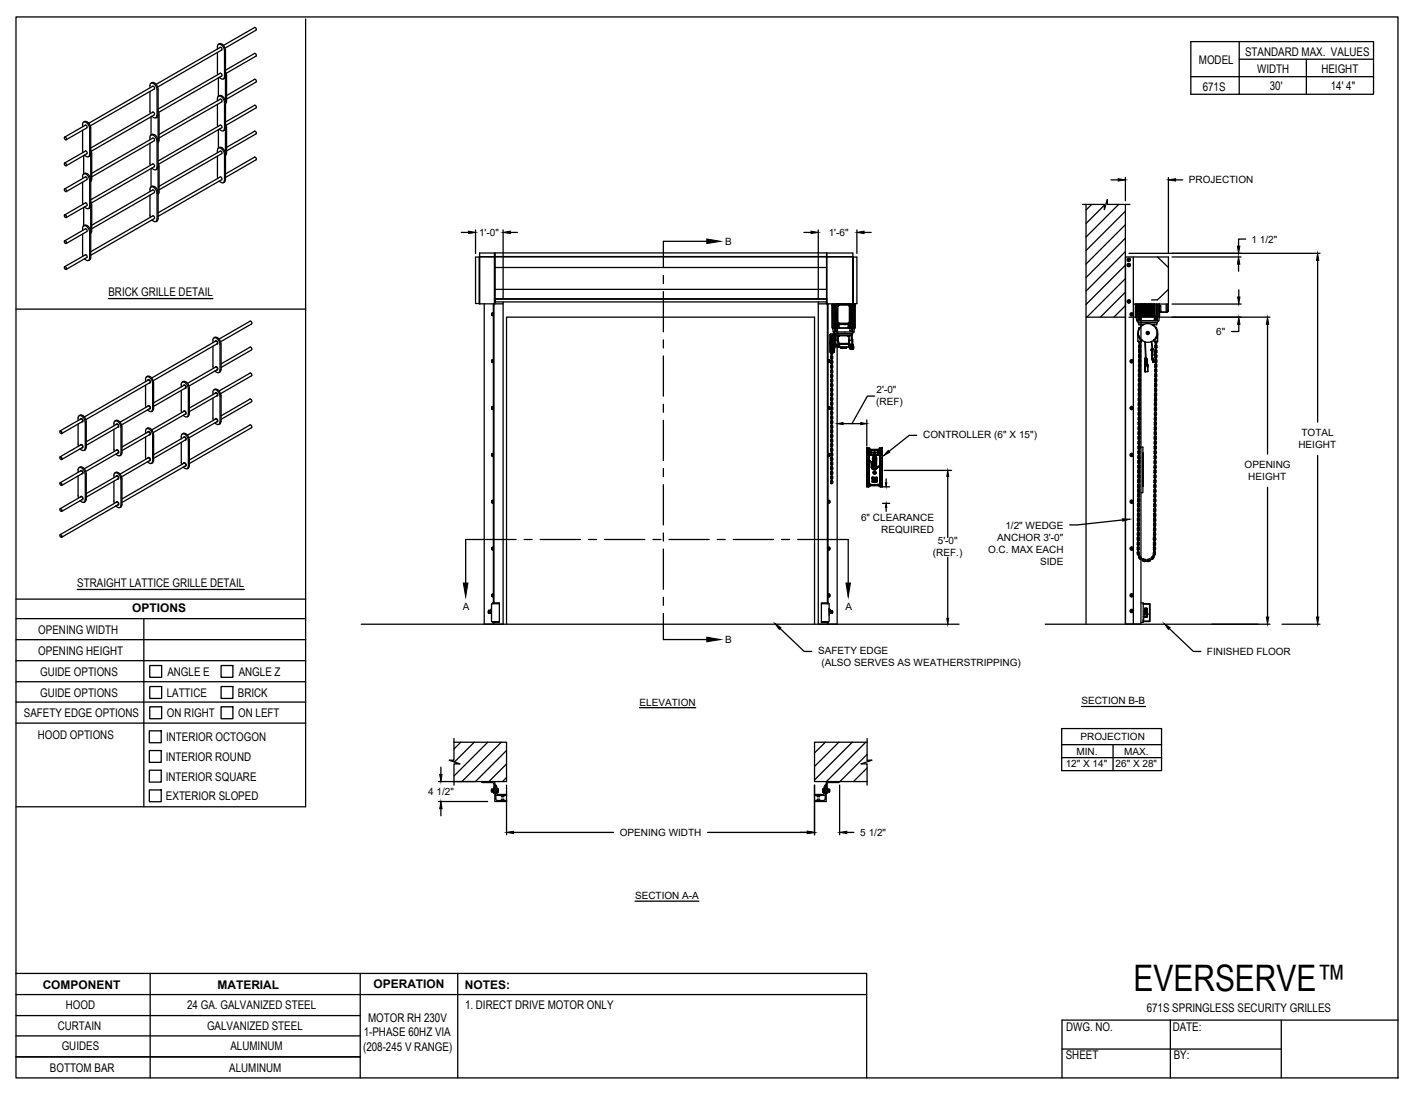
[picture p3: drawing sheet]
<svg xmlns="http://www.w3.org/2000/svg" width="279mm" height="216mm" viewBox="0 0 279 216" stroke-linecap="round" stroke-linejoin="round" font-family="sans-serif">
<defs><g id="words">
<text font-size="7.2" x="223.6" y="195.5">EVERSERVE™</text>
<g font-size="2.4">
<text x="245.7" y="11.1">STANDARD MAX. VALUES</text>
<text x="236.6" y="12.7">MODEL</text>
<text x="237.3" y="17.9">671S</text>
<text x="248.1" y="14.4">WIDTH</text>
<text x="250.5" y="17.8">30'</text>
<text x="260.7" y="14.4">HEIGHT</text>
<text x="262.6" y="17.8">14' 4&quot;</text>
<text x="21.4" y="58.4">BRICK GRILLE DETAIL</text>
<text x="15.2" y="115.8">STRAIGHT LATTICE GRILLE DETAIL</text>
<text x="7.6" y="125.1">OPENING WIDTH</text>
<text x="26.1" y="120.8">OPTIONS</text>
<text x="7.6" y="129.2">OPENING HEIGHT</text>
<text x="7.9" y="133.4">GUIDE OPTIONS</text>
<text x="7.9" y="137.5">GUIDE OPTIONS</text>
<text x="32.9" y="137.6">LATTICE</text>
<text x="33" y="133.4">ANGLE E</text>
<text x="46.9" y="137.6">BRICK</text>
<text x="47.1" y="133.4">ANGLE Z</text>
<text x="4.7" y="141.5">SAFETY EDGE OPTIONS</text>
<text x="32.9" y="141.6">ON RIGHT</text>
<text x="47" y="141.6">ON LEFT</text>
<text x="7.5" y="145.9">HOOD OPTIONS</text>
<text x="32.8" y="146.3">INTERIOR OCTOGON</text>
<text x="32.7" y="150.2">INTERIOR ROUND</text>
<text x="32.7" y="154.1">INTERIOR SQUARE</text>
<text x="32.7" y="157.9">EXTERIOR SLOPED</text>
<text x="8.4" y="195.2">COMPONENT</text>
<text x="42.9" y="195.1">MATERIAL</text>
<text x="73.7" y="195">OPERATION</text>
<text x="91.7" y="195.2">NOTES:</text>
<text x="11.4" y="203.2">CURTAIN</text>
<text x="13" y="199.2">HOOD</text>
<text x="36.9" y="199.1">24 GA. GALVANIZED STEEL</text>
<text x="40.9" y="203.3">GALVANIZED STEEL</text>
<text x="72.6" y="201.7">MOTOR RH 230V</text>
<text x="91.8" y="199.1">1. DIRECT DRIVE MOTOR ONLY</text>
<text x="210.4" y="203.6">DWG. NO.</text>
<text x="226.3" y="199.8">671S SPRINGLESS SECURITY GRILLES</text>
<text x="231.4" y="203.4">DATE:</text>
<text x="12.2" y="207.3">GUIDES</text>
<text x="45.5" y="207.2">ALUMINUM</text>
<text x="71.6" y="207.3">(208-245 V RANGE)</text>
<text x="71.8" y="204.5">1-PHASE 60HZ VIA</text>
<text x="210.3" y="209.1">SHEET</text>
<text x="231.6" y="209">BY:</text>
<text x="9.8" y="211.5">BOTTOM BAR</text>
<text x="45.2" y="211.6">ALUMINUM</text>
</g>
<g font-size="2">
<text x="234.6" y="36.2">PROJECTION</text>
<text x="94.5" y="46.5">1'-0&quot;</text>
<text x="163.5" y="46.5">1'-6&quot;</text>
<text x="247" y="47.9">1 1/2&quot;</text>
<text x="143.1" y="48.4">B</text>
<text x="240" y="66.1">6&quot;</text>
<text x="173" y="77.5">2'-0&quot;</text>
<text x="172.9" y="79.9">(REF)</text>
<text x="182.2" y="86.4">CONTROLLER (6&quot; X 15&quot;)</text>
<text x="256.2" y="88.5">HEIGHT</text>
<text x="256.8" y="86.1">TOTAL</text>
<text x="245.6" y="92.4">OPENING</text>
<text x="246.3" y="94.8">HEIGHT</text>
<text x="169.9" y="102.8">6&quot; CLEARANCE</text>
<text x="173.9" y="105.2">REQUIRED</text>
<text x="185" y="107.3">5'-0&quot;</text>
<text x="196.8" y="106.7">ANCHOR 3'-0&quot;</text>
<text x="198.4" y="104.3">1/2&quot; WEDGE</text>
<text x="184.1" y="109.7">(REF.)</text>
<text x="195" y="109.1">O.C. MAX EACH</text>
<text x="205.2" y="111.4">SIDE</text>
<text x="91.4" y="120.4">A</text>
<text x="166.9" y="120.4">A</text>
<text x="143.1" y="127">B</text>
<text x="161.4" y="129.1">SAFETY EDGE</text>
<text x="162.1" y="131.5">(ALSO SERVES AS WEATHERSTRIPPING)</text>
<text x="238.1" y="129.3">FINISHED FLOOR</text>
<text x="126.2" y="139.2">ELEVATION</text>
<text x="213.4" y="139">SECTION B-B</text>
<text x="212.4" y="149">MIN.</text>
<text x="213.2" y="146.1">PROJECTION</text>
<text x="221.8" y="149">MAX.</text>
<text x="210.3" y="151.3">12&quot; X 14&quot;</text>
<text x="220.1" y="151.3">26&quot; X 28&quot;</text>
<text x="84.5" y="156.9">4 1/2&quot;</text>
<text x="122.3" y="165">OPENING WIDTH</text>
<text x="169.8" y="165">5 1/2&quot;</text>
<text x="125.3" y="177.4">SECTION A-A</text>
</g>
</g></defs>
<!-- layer: MOTOR RH -->
<g fill="none" stroke="#000" stroke-width=".25">
<path d="M218.5 39.9l-.2 .2M94.6 50.7v9.2M94.6 59.9l.1 .1M94.6 50.7h.1M94.6 50.7h68.5v8.9M94.6 50.7h-.8v9.2h.8M94.6 50.7h2.7M94.7 60h4.6M94.7 60l-.1-10.1h3v10.1M97.3 60v59M97.5 50.7h.1M97.5 60v59"/>
<path d="M97.6 59.1v.7M97.6 58.9h65.6M97.6 59.4h.1M97.6 59.2h.1M97.6 59.6h.1M97.7 58.9v1.1M97.7 50.7h-.4M97.7 59.1h65.4M97.7 50.6h65.4M97.7 52.8h65.4M97.7 57.1h65.4M99.3 59.6v63.6h-3.8v-63.2"/>
<path d="M161.5 59.6v63.6h3.7v-63.2M161.5 60h1.7M163.1 59.6v.4M163.1 59.7h.1M163.1 50.7h5.2M163.1 59.2h.1M163.1 59.3h.1M163.1 59.5h.1M163.1 59.8h.1M163.1 59.1h.1M163.1 59.1v.7M163.2 50.7v9.3h5.1"/>
<path d="M163.2 50.7v-.8h5.1v10.1M163.3 50.7h.1M163.3 60v59M163.4 50.7h-.3v-.8h-65.4v9.7h65.4M163.4 60v59.1M163.4 50.7h4.9M164.3 60v.2M164.6 60v.2h.2M164.8 60v.2h.3M165.3 60l-.2 .2M165.3 60h2.3M165.3 60h.1"/>
<path d="M166.4 60h.1M167.1 60h.1M167.6 60l.2 .2-.1 3.6M167.7 60h.1M168.1 60v.2M168.3 60h.1M168.3 60v.2h-.6M168.3 59.9h.1M168.3 50.7h.8v9.2h-.8zM168.4 50.7v9.2M168.6 59.9v.3M213.6 40.3h4.3v1.1l.6-2v.9h4.4"/>
<path d="M214.3 40.3v82.9M215.4 40.3l-1.1 1.1M217.9 40.5l-3.6 3.6M220.7 40.3l-6.4 6.5M222.1 41.7l-7.8 7.7M222.1 44.3l-7.8 7.8M222.1 47l-7.8 7.8M222.1 49.7l-7.8 7.7M222.1 60h.1M222.1 40.3v82.9M222.1 52.3l-7.8 7.8M222.1 55l-7.6 7.6"/>
<path d="M222.1 57.7l-5 4.9M222.6 59.3l.3 .1-.1 .3-.3-.1zM222.7 52.1l.2 .1zM222.7 52.5l.2-.1zM222.7 52.1l-.2 .1v.2l.2 .1M222.7 51.1l.2 .1zM222.7 51.5l.2-.1zM222.7 51.1l-.2 .1v.2l.2 .1M222.7 59.3l.2 .1zM222.7 59.7l.2-.1zM222.7 59.3l-.2 .1v.2l.2 .1M222.8 51.1l-.3 .1 .1 .3 .3-.1-.1-.3"/>
<path d="M222.8 52.1l-.3 .1 .1 .3 .3-.1-.1-.3M222.8 52.1h.1M222.8 51.1h.1M222.8 52.1v.1M222.8 59.3h.1M222.9 52.2h.1M222.9 52.2v.2v-.1M222.9 52.4h.1M222.9 51.2h.1M222.9 51.2v.2v-.1M222.9 51.4h.1M222.9 59.4h.1"/>
<path d="M222.9 59.4v.2v-.1M222.9 59.6h.1M223.6 50.7v72.4M228.4 50.7l2.1 2.1M230.5 57.1l-2.1 2.1h-1.2M97 71.4h.1M97 62.1h.1M97 62.1v-.2l.3-.1v.4M97.1 61.8v.4M97.1 71.5h.1M97.1 71v.5M97.1 61.8h.1"/>
<path d="M97.3 71.4l-.2 .1M97.3 71.1h-.2l-.1 .3M97.3 62.1l-.2 .1M97.3 61.9h-.2v.2M97.3 71v.1M97.3 61.8h.1M97.3 71.4h.1M97.3 71.1v.3l-.2 .1M97.3 71.1l-.2-.1-.1 .4M97.3 62.1h.1M97.3 62.2h-.2M97.3 71.5h.1"/>
<path d="M97.3 62.2h.1M97.3 71v.6M97.3 61.7v.6M163.4 71h.1M163.4 71.5h.1M163.4 71v.5M163.4 71.4h.3v.1h-.3zM163.4 71.1v.3M163.7 71h.1M163.7 71.1v.3M163.7 71.1h-.3h.3M163.7 71v.5"/>
<path d="M163.7 71.1v.1M163.7 71.4h.1M163.8 67.3v.3M163.8 68v-.2v.4M163.8 69.5h.1M163.9 66v3.4M163.9 66v3.5l-.1-2M163.9 66l-.1 1.8M163.9 67.9l.1 .2M163.9 67l.1 .2M163.9 72.5l.1 .2M163.9 73.4l.1 .2"/>
<path d="M163.9 79.8l.2 .2 .2-.2M163.9 69.4l-.1 .1M163.9 66.1l.1 .4M163.9 69.4h.1M163.9 66.1h.1M163.9 69.5l.1 .4M163.9 71.3l.1 .5M163.9 78.6l.1 .5M164 68.8v.1M164 67.9v.1M164 67h.1M164 72.5v.1"/>
<path d="M164 73.4v.1M164 74.1h.2M164 75.2v.1M164 77.1h.1M164 79.8v.1M164 69.3h.1M164 69.6h.2M164 69.1h.1M164 69.1v.2M164 70.7l.1-.1 .1 .1M164 70.3v.1M164 69.8h.2"/>
<path d="M164 69.4l.1 .1 .1-.1M164 68.5h.1M164 67.5v.1M164 66.6v.1M164 71.7l.1-.2 .1 .2M164 71.2h.2M164 72.1v.1M164 73.1h.1M164 74.4l.1-.1 .1 .1M164 74.9v.1M164 76.2l.1-.1 .1 .1M164 75.8l.1 .1 .1-.1"/>
<path d="M164 76.7v.1M164 78l.1-.1 .1 .1M164 77.6v.1M164 79l.1-.2 .1 .2M164 78.5h.2M164 79.4v.1M164 68.4l-.1 .2 .1 .5M164 70.2l-.1 .5 .1 .2M164 69.3l-.1 .2M164 67.4l-.1 .5M164 66.5l-.1 .5M164 71.1l-.1 .2"/>
<path d="M164 72l-.1 .5M164 72.9l-.1 .5M164 73.9l-.1 .4 .1 .2M164 74.8l-.1 .4 .1 .2M164 75.7l-.1 .4 .1 .2M164 76.6l-.1 .5 .1 .2M164 77.5l-.1 .5 .1 .2M164 78.4l-.1 .2M164 79.3l-.1 .5M164 70.3h.1M164 68.8h.1M164 67.9h.1"/>
<path d="M164 67.6h.1M164 66.6h.1M164 66.4h.1M164 72.2h.1M164 72.5h.1M164 73.4h.1M164 74.9h.1M164 75.3h.1M164 76.8h.1M164 77.6h.1M164 79.5h.1M164 79.8h.1"/>
<path d="M164 66.5h.1M164 66.4l.1 29 .1-29M164.1 68.8h.1M164.1 66.7v.3M164.1 67.6v.3M164.1 68.6v.2M164.1 60.3h.1M164.1 60.3h.2M164.1 68.4l.2 .2-.1 .5M164.1 70.2l.2 .2-.2 .5M164.1 69.3l.2 .4-.2 .2M164.1 67.4l.2 .5"/>
<path d="M164.1 66.5l.2 .5M164.1 71.1l.2 .2M164.1 72l.2 .5M164.1 72.9l.2 .5M164.1 73.9l.2 .2-.2 .4M164.1 74.8l.2 .2-.2 .4M164.1 75.7l.2 .2-.2 .4M164.1 76.6l.2 .2-.2 .5M164.1 77.5l.2 .2-.2 .5M164.1 78.4l.2 .2M164.1 79.3l.2 .5M164.2 70.3v.1"/>
<path d="M164.2 68.5h.1M164.2 67.5v.1M164.2 66.6v.1M164.2 72.1v.1M164.2 73.1h.1M164.2 74.9v.1M164.2 76.7v.1M164.2 77.6v.1M164.2 79.4v.1M164.2 69.1h.1M164.2 66.5h.1M164.2 69.1v.2"/>
<path d="M164.2 68.8v.1M164.2 67.9v.1M164.2 67h.1M164.2 72.5v.1M164.2 73.4v.1M164.2 75.2v.1M164.2 77.1h.1M164.2 79.8v.1M164.2 69.3h.1M164.3 60.3v4.5M164.3 64.8l.1 .7M164.3 67.9l-.2 .2"/>
<path d="M164.3 67l-.2 .2M164.3 72.5l-.2 .2M164.3 73.4l-.2 .2M164.3 60.2h.3M164.3 60.2v.1M164.3 60.3h-.2h.2M164.3 66.1l-.1 .4M164.3 69.4h.1M164.3 66.1h.1M164.3 71.3l-.2 .5M164.3 78.6l-.2 .5M164.3 68.1h.1"/>
<path d="M164.3 68.3h.1M164.3 69.2h.1M164.3 69.6h.2M164.3 60.3h.1M164.4 66.1v3.3M164.4 67.8h.1M164.4 66.2v1.6M164.4 67.8v1.5M164.4 66.1v3.2M164.4 67.6h.1M164.4 65.5h4.1M164.4 66.1l.1 .2"/>
<path d="M164.4 66.2v.1M164.4 69.4h.1M164.4 69.3h.1M164.4 66.2h.1M164.4 65.5l.3 .3M164.4 69.3l-.1 .1M164.4 66.6h.1M164.4 68.9h.1M164.4 66.3l-.1-.2v3.3M164.4 66.3v3M164.4 66.3h.1M164.4 66.2v3"/>
<path d="M164.4 67.9v.1M164.4 67.2v-.1v.2M164.4 68.5v.3v-.2M164.4 66.9v-.3v.3M164.4 68.1h.1M164.4 66.2v.5M164.4 68.8v.5M164.4 68.6v.3M164.5 69.2h.1M164.5 66.3v1.1M164.5 66.3h.1M164.5 69.2l-.1 .2"/>
<path d="M164.5 69.2v.2h-.1M164.5 66.3h.2v2.9h-.2zM164.5 68.1v1.1M164.5 67.8h.1M164.5 67.8v1.4M164.5 66.3v1.5M164.5 65.9l.2 .4M164.5 65.9l-.7 .1v3.5M164.5 65.9l.2 .3M164.5 60.3v4.4M164.6 60.3v4.4M164.6 64.8h.5h-.3v.5h-.2z"/>
<path d="M164.6 64.8h.1M164.7 69.2l-.2 .4M164.7 69.3l-.2 .3M164.7 66.7h.1M164.7 68.7h.1M164.7 68.4h.1M164.7 67.1v1.3M164.7 67.1h.1M164.7 67v1.5M164.7 65.8h3.5M164.7 65.8v.1h3.5v-.1M164.7 68.5h.7"/>
<path d="M164.7 66.7v.4M164.7 68.4v.3M164.7 65.3h.1M164.7 68.3h.1M164.7 67.2h.1M164.7 65.3h.2M164.8 67.1v.9M164.8 67.1l.6 .1M164.8 68.2v.3M164.8 60.2v4.6h-.5M164.8 65.3h.1M164.8 65.3h.2"/>
<path d="M164.8 60.3h-.7l.1 4.4h.6M164.8 68.2l.7 .1M164.8 67.1h.1M164.8 68.2h.1M164.8 68v.2M164.8 68h.7M164.8 68.1h.1M164.8 65.9v1M164.8 68.1v.1M164.8 65.3v.1M164.8 66.3h.5M164.8 60.3v4.4"/>
<path d="M164.9 68.1h.1M164.9 68.2h.1M164.9 68.1v.1M164.9 68v.1M164.9 68.2v.1M164.9 68.3h.6M164.9 68v.2M164.9 68v.3M164.9 67.9h.6M164.9 64.7h3.1M164.9 60.2v.1M164.9 66.2v.9h-.1"/>
<path d="M165 65.3h.1M165.1 60.3h-.3v4.4l.3-.1M165.1 60.3h.1M165.1 63.8l.2 .2M165.1 60.2h.1M165.1 60.3v4.4l.2-.1M165.1 63.8h.1M165.1 64.8l.1 .5h-.5M165.1 63.9v.8M165.2 60.2l-.1 3.6M165.2 63.6l.1 .1zM165.2 60.1h2.5v3.8h-2.5z"/>
<path d="M165.3 60.3l-.1 3.3 .3 .2M165.3 66.3h.1M165.3 60.3l-.1 .1h.1M165.3 63.7l.2 .2-.1-.1M165.3 63.9h2.3M165.3 60.3v.1M165.3 66.2v.1M165.3 66.3h.3M165.3 64v.7h.1v-.7M165.4 66.3h.1M165.4 66.3v.9h-.5M165.4 67.2l.1 .6"/>
<path d="M165.4 60.2l-.1 .1M165.4 66.3v.9M165.4 68.5h.1M165.5 60.1h.1M165.4 64.6h.1M165.5 68.5h.1M165.5 68h.1M165.5 68.5h1.9M165.5 68l.1 .2-.1 .1M165.5 67.9v.1M165.5 67.8v.1M165.5 67.9h.1"/>
<path d="M165.5 68.3l-.1 .2M165.5 60.2h1.9l.2 .2v3.2l-.2 .2h-1.9l-.2-.2v-3.2zM165.5 67.8h.1M165.5 63.9h1.9M165.5 60.1h1.9M165.5 66.3h.1M165.5 67.9v-.1h2v.1h-2M165.5 68.3h.1M165.5 67.9l.2 .3-.2 .3M165.6 64v.7h1.7v-.7M165.6 66.3h-.1M165.6 64h.6"/>
<path d="M165.6 66.3h1.7M165.6 66.2v.1M165.8 68.5l.1 .1M165.9 68.7h1.1M165.9 68.7v-.2h1.1v.2M166.3 64h.8M166.3 64h.1M167 68.7h.1M167.1 68.5l-.1 .1M167.1 64h-.8M167.3 66.3h.1M167.3 66.2v.1"/>
<path d="M167.3 66.3h.3M167.3 66.3h.2M167.3 64.6h.1M167.4 60.1l.2 .3v3.3l.1-.1M167.4 60.1h-1.9l-.2 .2M167.4 60.1l.1 .1M167.4 63.8h.1l-.1 .1zM167.5 68.4l-.1 .1h-1.9M167.5 67.2l.1 .1v.6M167.5 67.3h.1M167.5 68.4h.1M167.5 66.3h.1"/>
<path d="M167.5 68.6h.1M167.5 66.3v1.5M167.5 67.9v.5M167.5 67.8h.1M167.5 67.8l.1 .6M167.5 68.4v.2M167.5 60.2l.1 .1M167.5 67.3v1.3M167.5 68.6h.4M167.5 66.3v.9l.5-.1 .1-.1M167.6 67.3v1.1M167.6 64.6l1.1 .1v-4.4h-.4v4.4"/>
<path d="M167.6 67.3h.1M167.6 68.3v.1M167.6 68.2h.1M167.6 66.3h-.1M167.6 68.6l.1 .1M167.6 67.3v.6h.5M167.6 68.2v.2M167.6 60.3l.1 .1M167.6 63.7l-.1 .1M167.6 66.2v.1M167.6 67.9v.1M167.6 68.4h.1"/>
<path d="M167.6 66.3h.5M167.6 67.9v.4h.3M167.6 68.2h.3M167.6 68.8h.1M167.7 68.7l.1-.1v.2zM167.7 68.6l.1 .2M167.7 68.7h.1M167.7 63.6l-.3 .2M167.7 60.4v3.2M167.7 64.8h.6v.5h-.6zM167.8 63.9v.8M167.8 61.4v.9"/>
<path d="M167.8 61.4h.1M167.8 62.2h.1M167.8 62.4v.5M167.8 60.5v.7M167.8 60.5h.1M167.8 61.2h.1M167.8 63.1v.5M167.8 68.8h.5M167.8 68.8h.1M167.8 61.4v.8M167.8 60.3v.2M167.8 63.8l-.2 .2v.7h-.2v-.7"/>
<path d="M167.8 68.6h.1M167.8 62.8v.8M167.8 60.3h.1M167.8 68.6h.3M167.8 64.6h.1M167.8 61.2v.2M167.8 62.2v.2M167.8 63.5v1.2M167.9 68.8h.1M167.9 68v.4zM167.9 68.4v.3zM167.9 68.8h.1h-.1"/>
<path d="M167.9 68.8h.2zM167.9 68.8h.1zM167.9 65.3l.3 .1zM167.9 65.3h.1M167.9 68h.1M168 68.8h.1M168 68.8h.1zM168 68.8h-.1M168 66.2v.9M168 68.6l-.1 .1M168 68.6h.1M168 68v.6"/>
<path d="M168 68v.2M168 68.2l-.1 .2M168 60.2v.1M168 68.5v.1M168 68.2h.1M168 68.5h.1M168 68.3v.3M168.1 68.5h-.1M168.1 68.6h.1M168.1 68.8h.1M168.1 60.3v4.4v-4.4h-.3M168.1 64.8v.5"/>
<path d="M168.1 68.8h-.3M168.1 68.5l-.1 .1M168.1 68.3v.2M168.1 68.5v.1M168.1 67h.1M168.1 68.5h.1M168.1 68.6v-.4v.5M168.1 68.2l.1-.2v.3M168.1 67v1M168.1 67l-.1-.8h-3.2v.9M168.1 68h-.5v.2M168.1 68.3l-.1 .3"/>
<path d="M168.1 68.6v.1M168.1 68.6h-.1M168.1 67h.2v1.3M168.1 66.1h.1M168.1 66.1v-.2v1M168.1 66h.1M168.1 65.3v.1M168.1 68.8h.2M168.1 68.8h.2h-.2M168.1 68.8h.2zM168.1 68.8h.1zM168.1 66.9v.1"/>
<path d="M168.1 60.2v4.6h.5M168.1 66v.1M168.1 60.3h.6M168.1 65.3h.1M168.2 68.8h.1M168.2 67l.1 1M168.2 68.3v.4M168.2 65.3h.1M168.2 65.3h-.1M168.2 68.3v.1M168.3 68.6l-.2 .1M168.3 68.2l.1 .1z"/>
<path d="M168.3 68.1h.1M168.3 68.6v.2l.1-.1-.1-.1M168.3 68.4l.1 .1zM168.3 68.4h.1v.3M168.3 68.8h.1M168.3 68.4h.1M168.3 68.3v.3M168.3 68.5v.1M168.3 68.2h.1M168.3 68.6h.1M168.3 60.2h.3M168.3 68.3h.1"/>
<path d="M168.3 68.3v.1M168.3 68.2v.1M168.3 68.4h-.2M168.4 68.1l-.1 .1M168.4 68.2h.1M168.4 68.7l-.6 .1M168.4 68.7h.1M168.4 68.4h.1M168.4 68.4l.1 .2-.1 .1M168.4 68.8h.1M168.5 65.5l-.3 .3M168.6 60.2v4.6l-.1 .7"/>
<path d="M168.6 60.3h.1M168.6 60.3v4.4M168.7 60.3h.1M214.3 62.6h7.8M222.1 60.3l-2.3 2.3M223.3 71.1l.2 .1zM223.3 71.5l.2-.1zM223.3 71.1l-.2 .1v.2l.2 .1M223.5 71.2v.2v-.1M223.6 60h6.9v-9.3h-8.4v72.4h3v-63.1M224 60v2.4h.7M224.1 60l.1 2.5"/>
<path d="M224.2 62.5l.1 .8M224.3 60v2.4M224.3 63.3l.3 .3M224.3 63.3h4.3M224.4 60v2.4M224.5 65.9v1.4l.6 .1 .1-.2M224.5 62.5h.6l.1 .5h-.7zM224.6 78.7l.1 .5M224.6 63.6h3.8M224.6 63h.1M224.6 63.6v.1h3.7l.1-.1M224.6 77.1l.1 .1"/>
<path d="M224.6 78l.1 .2M224.6 76.8v.3M224.6 77.7v.3M224.6 74.9l.2 .5M224.6 63.1h.3M224.6 73.3l.2 .2M224.7 70.1l.1 .5M224.7 71.1l.1 .5M224.7 63.1h.2M224.7 68.5l.1 .2M224.7 69.5l.1 .2M224.7 67.4l.1 .4"/>
<path d="M224.7 60v2.5h-.5M224.7 68.2v.3M224.7 69.2v.3M224.7 63.7v.4h.6l.1 .1M224.7 66.3v.1M224.7 79.9v.1M224.7 79.4l-.1 .2 .1 .5M224.7 79.6l.2 .3M224.7 77.7v.3M224.7 78v.1M224.7 79h.1M224.7 76.6l-.1 .2"/>
<path d="M224.7 77.5l-.1 .2M224.7 78.5l-.1 .1M224.7 77.7h.1M224.7 78.2v.4M224.7 78h.1M224.7 78.6h.1M224.7 79.6h.1M224.7 79v.6M224.7 80v.1M224.7 74.9l.1 .3M224.7 64.8a1.96 1.96 0 0 0 .4 2.4M224.7 64.8h.1"/>
<path d="M224.7 62.4v-2.4v2.4h.3v-.1l.2 .1M224.7 78.1v.1M224.7 62.5v.5M224.7 78.6v.4M224.7 74.2l.1 .1M224.7 77.7h.2M224.7 78h.2M224.7 78.6h.2M224.7 79h.2M224.7 79.6h.2M224.7 76.7v.4h.2M224.8 75.6l-.2 .2 .2 .5"/>
<path d="M224.8 74.7l-.2 .2M224.8 73.7l-.2 .2 .2 .5M224.8 74.8h.1M224.8 75.8h.1M224.8 75.2v.6M224.8 75.2h.1M224.8 76.7h.1M224.8 76.2v.5M224.8 76.2h.1M224.8 77.1l-.1 .6M224.8 77.1h.1M224.8 79.7h.1"/>
<path d="M224.8 73.9v.3M224.8 71.4h.1M224.8 72.3v.1M224.8 73.3h.1M224.8 74.2h.1M224.8 76.1h.1M224.8 79.5l-.1 .1M224.8 70.9l-.2 .2M224.8 71.8l-.2 .2 .2 .5M224.8 72.8l-.2 .5M224.8 73.9h.1M224.8 73.4v.5"/>
<path d="M224.8 72h.1M224.8 72.5v.4M224.8 72.3h.1M224.8 72.9h.1M224.8 74.3v.5M224.8 74.3h.1M224.8 75.8v.1M224.8 76.8h.1M224.8 77.7h.1M224.8 78.7h.1M224.8 72.4v.1M224.8 73.3v.1"/>
<path d="M224.8 70.1v.3M224.8 72v.3M224.8 72.9v.4M224.8 71.1v.3M224.8 69.5h.1M224.8 71h.1M224.8 72.9l.1 .1M224.8 71v.1M224.8 71.9v.1M224.8 72.9v.1M224.8 77.6l-.1 .1M224.8 68l-.1 .2"/>
<path d="M224.8 69l-.1 .2M224.8 69.9l-.1 .2M224.8 68.7v.4M224.8 69.1h.1M224.8 69.6v.5M224.8 69.5v.1M224.8 70.1h.1M224.8 70.9v.1M224.8 70.5v.4M224.8 70.5h.1M224.8 70.4v.1M224.8 71.4v.6"/>
<path d="M224.8 67.4v.2M224.8 73.9l.1 .1M224.8 73h.1M224.8 74.9h.1M224.8 69.2h.1M224.8 69.1v.1M224.8 66.5v.1M224.8 69.1v.4M224.8 75.7v.5M224.8 74.8l-.1 .1M224.8 73.8l-.1 .1M224.8 67.6v.6"/>
<path d="M224.8 68.2h.1M224.8 67.6h.1M224.8 66.8h.1M224.8 66.7h.1M224.8 68.6h.1M224.8 71.1h.1M224.8 72.1h.1M224.8 64.8l-.2 1.1 .3 .9M224.8 68.6v.1M224.8 62.4l4 .1M224.9 77.6v.1M224.9 78.6h.1"/>
<path d="M224.9 79.5l-.1 .5M224.9 79.5v.1M224.9 79.9h.1M224.9 79.9v.2M224.9 66.6l-.1 .1M224.9 77.5l.1 .2M224.9 78.5l.1 .1M224.9 79.4l.1 .5-.1 .2M224.9 66.8h.1M224.9 76.7v.1M224.9 76.8h.1M224.9 77.7h.1"/>
<path d="M224.9 77.1h.1M224.9 77.1v.1M224.9 78v.6M224.9 78h.1M224.9 79v.6M224.9 79h.1M224.9 77.2v.5M224.9 77.7v.3M224.9 78.6v.4M224.9 78l-.1 .1M224.9 79h-.1M224.9 76.6l.1 .5"/>
<path d="M224.9 75.6l.1 .5-.1 .2M224.9 74.7l.1 .5-.1 .2M224.9 71.9v.1M224.9 76.1v.1M224.9 73.4v.5M224.9 73.9l-.1 .4M224.9 74.3v.5M224.9 74.3h.1M224.9 74.8h.1M224.9 75.8h.1M224.9 75.2h.1M224.9 75.2v.6"/>
<path d="M224.9 76.2v.5M224.9 76.2h.1M224.9 63h.1M224.9 64.7l-.2 .1M224.9 60v2.4M224.9 64.7h.1M224.9 71.8l.1 .2M224.9 72.8l.1 .5M224.9 73.7l.1 .5-.1 .2M224.9 71v.4M224.9 73.3h-.1M224.9 73.3h.1"/>
<path d="M224.9 73.3v.1M224.9 70.5v.5M224.9 70.5h.1M224.9 71h.1M224.9 71v.1M224.9 71.4v.6M224.9 72h.1M224.9 72.3v.6M224.9 72.3h.1M224.9 72.9h.1M224.9 76.8v.3M224.9 72l-.1 .4"/>
<path d="M224.9 66.8l.4 .4M224.9 72.9v.4M224.9 74.9v.3M224.9 75.8v.3M224.9 69l.2 .5-.2 .2M224.9 69.9l.2 .2M224.9 70.9l.2 .5-.2 .2M224.9 68.5v.1M224.9 69.5h.1M224.9 70.4v.1M224.9 71.4h.1M224.9 68.6v.1"/>
<path d="M224.9 69.2h.1M224.9 68.6h.1M224.9 67.6v.2M224.9 67.8v.4M224.9 67.6h.1M224.9 69.1v.1M224.9 69.1v1M224.9 70.1h.1M224.9 68.2h.1M224.9 69v.1M224.9 69.1h.1M224.9 68.7v.3"/>
<path d="M224.9 68l.2 .5-.2 .2M225 68.2h-.2v.4l.1-.1M225 66.8v.1M225 68.2l-.1 .4M225 70.1l-.1 .4M225 66.8h.1M225 67.4v.2M225 78l-.1 .2M225 78.7l-.1 .5M225 77.1l-.1 .2M225 77.7v.3M225 72.3l-.1 .2"/>
<path d="M225 73.3l-.1 .2M225.1 70.1l-.2 .5M225.1 60v2.3M225.1 72v.3M225.1 67.4l-.2 .4M225.1 67.2h.1M225.2 67.2h.1M225.2 60v2.4zM225.2 62.3h.2M225.3 67.2h.1M225.3 67.2h-.1M225.4 67.2h-.1"/>
<path d="M225.4 60v2.4zM225.4 62.4v-2.4v2.4M225.4 62.3h.4M225.6 64.1h.1M225.7 64.1h-.5v.3M225.7 60l-.1 2.4M225.9 71v.1M225.9 71.1h.1M225.9 71.2h.1M225.9 71.3h.1M225.9 71h.1M225.9 70.9h.1"/>
<path d="M225.9 70.9v.1M225.9 71.5v.1M225.9 71.5h.1M225.9 71.4h.1M225.9 71.2v.1M225.9 71.6h.1M225.9 71.7h.1M225.9 71.8h.1M225.9 72.1h.1M225.9 71.9h.1M225.9 71.8v.1M225.9 71.7v.1"/>
<path d="M225.9 72h.1M225.9 71.4v.1M225.9 72.4h.1M225.9 72.3h.1M225.9 72.2h.1M225.9 72.1v.1M225.9 60v2.4M225.9 67.5l.1 3.2M225.9 72.5h.1M225.9 72.6h.1M225.9 71.9v.1M225.9 71.6v.1"/>
<path d="M225.9 72.7h.1M225.9 72.2v.1M225.9 72.5v.1M225.9 72.8h.1M225.9 73v.1M225.9 73h.1M225.9 72.9h.1M225.9 72.4v.1M225.9 72.7v.1M225.9 73.2h.1M225.9 72.9v.1M225.9 72.8v.1"/>
<path d="M225.9 72.6v.1M225.9 60l-.1 2.4M225.9 62.3h.2M225.9 71.7v1.6M225.9 72v.1M225.9 73.3h.1M225.9 73.1h.1M225.9 73.3l.1 .1M225.9 73.1v.1M225.9 73.2v.1M226 73.2l-.1 .1M226 73.2h.1"/>
<path d="M226 73.1v.1M226 73.1h.1M226 73h.1M226 72.9h.1M226 72.8l-.1 .1M226 73h-.1M226 73.4h.1M226 73v.1M226 67.5l.1 3.2M226 70.7l-.2 .1M226 70.7h.1M226 70.7l-.1 .1v1.5"/>
<path d="M226.1 60v2.4zM226.1 62.4v-2.4v2.4M226.1 62.3h.2M226.1 70.7l.2 .1 .2 2.5M226.2 70.7h-.2M226.3 71.1h.1M226.3 71.2h.1M226.3 62.4v-2.4l.1 2.4M226.3 71.1v.1M226.3 71.2l.1 .1M226.4 71.3h.1M226.4 71.4h.1"/>
<path d="M226.4 71.3v.3M226.4 71.6h.1M226.4 71.8h.1M226.4 71.5h.1M226.4 60v2.4zM226.4 62.3h.2M226.4 71.7v.1M226.4 71.9h.1M226.4 72h.1M226.4 71.9v.1M226.4 72v.1M226.4 72.1h.1"/>
<path d="M226.4 72.2h.1M226.4 72.3h.1M226.4 72.1v.1M226.4 72.4h.1M226.4 72.2v.2M226.4 72.4v.1M226.4 65.7l.1 .1M226.4 65.7h.1M226.4 72.3v.1M226.4 72.6h.1M226.4 72.5h.1M226.4 72.5v.1"/>
<path d="M226.4 72.7h.1M226.4 72.7l.1 .1M226.5 72.8v.1M226.5 72.9v.1M226.5 65.7h.1M226.5 73.3h.1M226.5 73.3l-.5 .1M226.5 65.7v.1M226.5 65.8h.1M226.6 62.4v-2.4v2.4M226.6 60v2.4zM226.6 62.3h.7"/>
<path d="M226.8 60v2.4M226.8 62.3l.1 .1M226.9 60v2.4zM227.1 62.4v-2.4v2.4M227.1 60v2.4zM227.2 67.4l.2 1.4M227.2 69h.1M227.2 69v.1M227.2 69.1h.1M227.2 69v.3M227.2 69.2h.1M227.2 69.2v.1"/>
<path d="M227.2 69.3h.1M227.2 69.4h.1M227.2 69.4l.1 .1M227.2 69.3v.1M227.2 69.5h.1M227.2 69.3l.1 .4M227.3 69.5h.1M227.3 69.6h.1M227.3 69.7h.1M227.3 67.4l.1 1.4M227.3 69.8h.1M227.3 69.8v.1"/>
<path d="M227.3 69.9h.1M227.3 69.7v.6M227.3 69.6v.1M227.3 70h.1M227.3 64.1h.5v.3M227.3 70.1h.1M227.3 69.9v.1M227.3 68.8l-.1 .2M227.3 70.2h.1M227.3 70.3h.1M227.3 68.8h.1M227.3 60v2.4l.1-2.4"/>
<path d="M227.4 70.3h.1M227.4 70.5h.1M227.4 70.4h.1M227.4 70.4v.1M227.4 62.3h.1M227.4 64.1h.1M227.4 70.2v.5M227.4 70.6h.1M227.4 70.7h.1M227.4 70.5v.1M227.4 70.6v.1M227.4 70.6v.5"/>
<path d="M227.4 70.8h.1M227.4 70.9h.1M227.4 70.8v.1M227.4 70.7v.1M227.4 70.9v.1M227.4 71h.1M227.4 71.1h.1M227.4 71v.1M227.4 71.1v.1M227.4 71.2h.1M227.4 71.2l.1 .1M227.4 71.3h.1"/>
<path d="M227.4 71.3l.1 .1M227.4 71.1l.1 .4M227.4 68.8l.2 .1M227.5 71.4h.1M227.5 71.3h.1M227.5 71.3v.1M227.5 68.8h-.2M227.5 71.5h.1M227.6 60v2.4M227.6 60l-.1 2.4M227.6 62.3h.2M227.6 67.2h.1"/>
<path d="M227.6 68.9l.3 2.1M227.7 67.2h.1M227.8 62.4v-2.4v2.4M227.8 70h.1M227.8 70.1h.1M227.8 67.2h-.1M227.8 70v.2M227.8 67.2h.1M227.8 79l.1 .2M227.8 79.9l.1 .2M227.8 76.8l.2 .5M227.8 70.2h.1"/>
<path d="M227.8 62.4v-.1l.4 .1v-2.4v2.4M227.8 60v2.4M227.8 70.2v.1M227.8 75.2l.2 .2M227.8 74.2l.2 .2M227.8 75.8l.2 .5M227.8 70.3h.1M227.8 70.4h.1M227.8 74.9v.3M227.9 72.1l.1 .5M227.9 62.5l-.1 .5h.6v-.5M227.9 71.5h-.4"/>
<path d="M227.9 68.5l.1 .2M227.9 69.5l.1 .2M227.9 67.4v.2M227.9 68.2v.4M227.9 69.2v.3M227.9 67.6l.1 .2M227.9 60v2.3M227.9 79.7v.2M227.9 79.9v.1M227.9 77.5l-.1 .2 .1 .5M227.9 78.5l-.1 .5M227.9 79.4l-.1 .5"/>
<path d="M227.9 80h.1M227.9 79.6h.1M227.9 79.5v.1M227.9 79.1v.1M227.9 79.1h.1M227.9 78.7h.1M227.9 77.7v.4M227.9 80v.1M227.9 75.8v.4M227.9 79.2v.3M227.9 76.1l.1 .1M227.9 75.2h.1"/>
<path d="M227.9 77.1l.1 .1M227.9 80h.2l-.1 .1M227.9 78.1h.1M227.9 77.7h.1M228 75.6l-.2 .2M228 74.7l-.2 .2M228 76.6l-.2 .2M228 78.1l-.1 .6M228 78.1h.1M228 77.7h.1M228 77.2v.5M228 77.1v.1"/>
<path d="M228 76.8h.1M228 76.6v.2M228 76.2h.1M228 75.4v.4M228 75.2v.2M228 75.8h.1M228 75.2v.1M228 72.1v.3M228 66.8h.1M228 76.2v.4M228 71.4v.1M228 77.1h.1"/>
<path d="M228 75.2h.1M228 74.9h.1M228 71.8l-.2 .2M228 72.8l-.2 .2 .2 .5M228 73.7l-.2 .6M228 74.3v.6M228 74.3h.1M228 73.9h.1M228 73.4v.5M228 73.4h.1M228 72.4v.6M228 72.4h.1"/>
<path d="M228 72.9v.1M228 70.1v.4M228 69.2v.3M228 71.1v.4M228 71.2v.2M228 69.5v.1M228 73h.1M228 72h.1M228 72.9v.4M228 73.9v.4M228 77.7h-.1M228 78.6l-.1 .5"/>
<path d="M228 68l-.1 .2M228 69l-.1 .2M228 69.9l-.1 .2 .1 .5M228 70.9l-.1 .2 .1 .5M228 71.6v.4M228 71.5v.1M228 71.5h.1M228 70.5v.6M228 71.1h.1M228 71v.1M228 70.5h.1M228 69.7v.4"/>
<path d="M228 69.5h.1M228 70.1h.1M228 71.4h.1M228 69.6v.1M228 67.4v.2M228 64.7h.1M228 67.6h.1M228 69.1l.1 .1M228 68.2v.4M228 74.8l-.1 .4M228 76.7l-.1 .4M228 64.7l.2 .1"/>
<path d="M228 68.6h.1M228 68.2h.1M228 68.6v.5M228 67.6v.6M228 66.7v.1M228 69.2h.1M228 69.1v.1M228 63h.1M228 79l-.1 .1M228.1 78.5l.1 .5-.1 .2M228.1 79.4l.1 .2M228.1 75.8h.1"/>
<path d="M228.1 76.7l-.1 .5M228.1 77.7v.4M228.1 78.1h-.1M228.1 79l-.1 .1M228.1 79.9l-.1 .1M228.1 79h.1M228.1 79v.2M228.1 79.6h.1M228.1 78.7h.1M228.1 78.1v.6M228.1 78.6v.1M228.1 78.1h.1"/>
<path d="M228.1 77.1v.6M228.1 77.1h.1M228.1 77.7h.1M228.1 63h.1M228.1 63.1h.2h-.2M228.1 79.5v.1M228.1 79.2v.3M228.1 75.6l.1 .2M228.1 76.6l.1 .5-.1 .2M228.1 77.5l.1 .6-.1 .1M228.1 74.8v.1M228.1 73.3l-.1 .1"/>
<path d="M228.1 76.1v.1M228.1 75.2l-.1 .1M228.1 76.8h.1M228.1 76.2v.4M228.1 76.7v.1M228.1 76.2h.1M228.1 75.2h.1M228.1 75.2v.2M228.1 74.9h.1M228.1 74.3v.1M228.1 74.8h.1M228.1 74.3h.1"/>
<path d="M228.1 66.6v.1M228.1 66.8h.1M228.1 74.4v.4M228.1 75.4v.4M228.1 76.6v.2M228.1 74.8v.4M228.1 78.7v.3M228.1 79.7v.2M228.1 74.7l.1 .5M228.1 71.8l.1 .2M228.1 72.8l.1 .5-.1 .2M228.1 73.7l.1 .6-.1 .1"/>
<path d="M228.1 69.1v.1M228.1 71v.5M228.1 72.4h.1M228.1 73.3h.1M228.1 73.4v.5M228.1 73.4h.1M228.1 73.9h.1M228.1 73.3v.1M228.1 72.4v.6M228.1 72.9v.1M228.1 71.5v.5M228.1 72h.1"/>
<path d="M228.1 71.4h.1M228.1 71l-.1 .1M228.1 64.8a1.87 1.87 0 0 1-.4 2.4M228.1 62.4v.1M228.1 71.4v.1M228.1 75.8v.4M228.1 69l.2 .2M228.1 69.9l.2 .2M228.1 70.9l.2 .5-.2 .2M228.1 68.2h.1M228.1 70.5v.6M228.1 70.5h.1"/>
<path d="M228.1 69.6v.5M228.1 69.5h.1M228.1 69.5v.1M228.1 68.7v.5M228.1 68.7h.1M228.1 68.6h.1M228.1 68.6v.1M228.1 72.1v.3M228.1 73v.3M228.1 73.9v.4M228.1 68l.2 .5-.2 .2M228.2 68.5l-.1 .1"/>
<path d="M228.2 67.6h-.1M228.2 67.8l-.1 .4M228.2 67.6h.1M228.2 67.6v.2M228.2 70.1l-.1 .4h-.1M228.2 69.2l-.1 .4M228.2 66.5v.1M228.2 67.4v.2M228.2 68.2v.4M228.2 79.9l-.1 .2M228.2 64.8a1.88 1.88 0 0 1-.4 2.4M228.2 64.8h.1"/>
<path d="M228.2 62.5v.5M228.2 79.7v.2M228.2 76.1l-.1 .2M228.2 75.2l-.1 .2M228.2 63.7v.4l-.7 .1M228.2 75.8v.4M228.2 66.2l.1 .1M228.3 69.5l-.2 .2M228.3 62.4h.5v-2.4v2.5l-.2 .8M228.3 72.1l-.2 .5M228.3 60v2.5M228.3 67.6l-.2 .2"/>
<path d="M228.3 70.1l-.2 .5M228.3 67.4v.2M228.3 69.2v.3M228.3 66.4h.1M228.3 63h.1M228.3 66.4l.1-.5v1.5h-.6v-.2M228.5 60v2.4M228.6 63.3l-.2 .3M228.7 60v2.4M228.8 60.3h.2M229 60.3l.1 1.3M229 61.5l1.1 .1h-1.1z"/>
<path d="M229.1 61.6h.1M229.5 61.6h.1M230.1 60v1.7h.2M230.3 60v1.6M230.5 61.4l-.3 .2M230.5 61.2l-.2 .2M230.5 60v1.4M97 99.1h.1M97 89.9h.1M97 80.6h.1M97 99.1v-.2l.3-.1v.4M97 80.6v-.2l.3-.1v.4"/>
<path d="M97.1 80.3v.4M97.1 98.8v.4M97.1 90h.1M97.1 89.5v.5M97.1 98.8h.1M97.1 80.3h.1M97.3 99.1l-.2 .1M97.3 98.9h-.2v.2M97.3 89.9l-.2 .1M97.3 89.6h-.2l-.1 .3M97.3 80.6l-.2 .1M97.3 80.4h-.2v.2"/>
<path d="M97.3 98.8h.1M97.3 89.5v.1M97.3 80.3h.1M97.3 99.1h.1M97.3 99.2h-.2M97.3 89.9h.1M97.3 89.6v.4h-.2M97.3 89.6l-.2-.1-.1 .4M97.3 80.6h.1M97.3 80.7h-.2M97.3 99.2h.1M97.3 90h.1"/>
<path d="M97.3 80.7h.1M97.3 98.7v.6M97.3 89.5v.6M97.3 80.2v.6M163.4 98.7h.1M163.4 89.5h.1M163.4 90h.1M163.4 80.2h.1M163.4 98.7v.6M163.4 99.2v.1M163.4 80.2v.6M163.4 89.5v.5"/>
<path d="M163.4 80.7v.1M163.4 98.9h.3v.2h-.3zM163.4 98.9v-.2h.3v.2M163.4 99.1v.2M163.4 89.6v.3M163.4 80.4v.2M163.4 98.7v.1M163.4 80.2v.1M163.7 99.1v.2h-.3M163.7 80.2v.5M163.7 89.5v.5M163.7 98.7v.5"/>
<path d="M163.7 90h-.3M163.7 99.1h.1M163.7 99.2v.1M163.7 90h.1M163.7 80.7v.1M163.7 89.6h-.3v-.1h.3v.5M163.7 89.9h-.3v.1M163.7 80.4h-.3v-.2l.3 .1v.5h-.3M163.7 80.6h-.3v.2M163.7 80.4v.2M163.7 89.6v.3M163.7 98.9v.2"/>
<path d="M163.7 89.6v.1M163.7 98.9h.1M163.7 80.4h.1M163.7 89.9h.1M163.7 80.6h.1M163.9 80.7l.1 .2M163.9 87.1l.1 .2M163.9 88.9l.1 .2M163.9 90.7l.1 .2M163.9 91.6l.1 .2M163.9 87.7l.1 .5M164 80.7v.1"/>
<path d="M164 81.4h.2M164 83.4v.1M164 85.2v.1M164 87.1v.1M164 88.9v.1M164 89.5h.2M164 91.6v.1M164 92.5h.2M164 93.2h.2M164 94.4h.1M164 80.4h.1M164 81.7l.1-.1 .1 .1"/>
<path d="M164 82.6l.1-.1 .1 .1M164 82.2v.1M164 83.1v.1M164 84.4l.1-.1 .1 .1M164 84l.1 .1 .1-.1M164 84.9v.1M164 86.2h.2M164 85.8v.1M164 86.7v.1M164 88.1l.1-.1 .1 .1M164 87.6h.2M164 88.6h.1"/>
<path d="M164 89.9l.1-.1 .1 .1M164 90.8l.1-.1 .1 .1M164 90.4v.1M164 91.3h.1M164 92.2l.1 .1 .1-.1M164 93.5l.1-.1 .1 .1M164 94v.1M164 94.9v.1M164 80.3l-.1 .4M164 81.2l-.1 .4 .1 .2M164 82.1l-.1 .4 .1 .2M164 83l-.1 .4 .1 .2"/>
<path d="M164 83.9l-.1 .4 .1 .2M164 84.8l-.1 .4 .1 .2M164 85.7l-.1 .5 .2 .2 .2-.2v-.3l-.2-.2M164 86.6l-.1 .5M164 87.5l-.1 .2M164 88.4l-.1 .5M164 89.4l-.1 .4 .1 .2M164 90.3l-.1 .4M164 91.2l-.1 .4M164 92.1l-.1 .4 .2 .2 .2-.2v-.2l-.2-.2M164 93l-.1 .5 .1 .2M164 93.9l-.1 .5 .1 .2"/>
<path d="M164 94.8l-.1 .5 .2 .2 .2-.2v-.3l-.2-.2M164 80.7h.1M164 82.2h.1M164 83.1h.1M164 83.4h.1M164 84.9h.1M164 85.8h.1M164 85.3h.1M164 86.8h.1M164 87.1h.1M164 88.9h.1M164 90.4h.1"/>
<path d="M164 91.6h.1M164 94.1h.1M164 95h.1M164.1 82.7h.1M164.1 80.3l.2 .4M164.1 81.2l.2 .2-.2 .4M164.1 82.1l.2 .2-.2 .4M164.1 83l.2 .2-.2 .4M164.1 83.9l.2 .2-.2 .4M164.1 84.8l.2 .2-.2 .4M164.1 86.6l.2 .5M164.1 87.5l.2 .2"/>
<path d="M164.1 88.4l.2 .5M164.1 89.4l.2 .2-.2 .4M164.1 90.3l.2 .4M164.1 91.2l.2 .4M164.1 93l.2 .2-.2 .5M164.1 93.9l.2 .2-.2 .5M164.2 80.4h.1M164.2 82.2v.1M164.2 83.1v.1M164.2 84.9v.1M164.2 85.8v.1M164.2 86.7v.1"/>
<path d="M164.2 88.6h.1M164.2 90.4v.1M164.2 91.3h.1M164.2 94v.1M164.2 94.9v.1M164.2 80.7v.1M164.2 83.4v.1M164.2 85.2v.1M164.2 87.1v.1M164.2 88.9v.1M164.2 91.6v.1M164.2 94.4h.1"/>
<path d="M164.3 80.7l-.2 .2M164.3 87.1l-.2 .2M164.3 88.9l-.2 .2M164.3 90.7l-.2 .2M164.3 91.6l-.2 .2M164.3 87.7l-.2 .5M171 91h.1M171 89.8h.1M171 95.8h.1M171 91v5v-.2M171 95.9l.2 .1M171 96h.1"/>
<path d="M171 88.6v.7M171 88.6v-.1v1.3M171 88.6l.2 .2M171 88.7h.1M171 88.6h.1M171 88.5v.1M171 90.5v.5l.5-.2v-.3M171 90.5h.1M171 89.8v.1M171 89.9h.1M171 89.8v5.7M171 88.6h.2"/>
<path d="M171 88.6v.2M171 89.3v6.5M171 95.9h.1M171 89.8h1.5M171 91h.6M171 89.8h1.7M171 88.5h.1M171 92.3h.1M171 91.7h.1M171 92.9h.1M171 91v3.9h.5v-.2h-.5M171 94.7h.1"/>
<path d="M171 94.1h.5v.6h-.5M171 94.1h.1M171 93.5h.5v.6h-.5M171 93.5h.1M171 92.9h.5v.6h-.5M171 91.7h.5v.6M171 91.1h.5v.6h-.5M171 91.1h.1M171 91.1h.5zM171 95.3h.5v.4l-.5 .1M171 95.3h.1M171 95.3h.5"/>
<path d="M171 89.3h.1M171 89.3h.5v.5M171 89.9h.5M171 88.5h.2M171 92.3h.5M171 91.7h.5M171 92.9h.5M171 94.7h.5M171 91.1h.5M171 93.5h.5M171 94.1h.5M171 89.3h.5"/>
<path d="M171 90.5h.5M171.1 96h.1M171.1 96h-.1M171.1 88.5v.1M171.1 88.6h.1M171.1 88.5h.1M171.1 89.8h.1M171.1 88.8h.1M171.1 88.8l-.1-.1v1.1h.5M171.2 96h.1M171.2 88.6h.1M171.2 95.7l-.2 .2v-.1"/>
<path d="M171.2 88.8h.1M171.2 88.8h.3v.5h-.5M171.2 88.6v.2zM171.2 88.6l.2-.1 .4 .2h1.6l.3-.2 .2 .1M171.2 96l.2 .1M171.2 88.5v.3M171.2 95.8v.2M171.2 96h-.2M171.2 95.7h.1M171.2 88.8h2.7M171.2 95.9h.1M171.2 95.7v.1"/>
<path d="M171.2 95.7h2.7M171.2 95.7v.3v-.2M171.2 95.9a.34 .34 0 0 0 .6-.1h1.6a.34 .34 0 0 0 .5 .1M171.2 88.6v.1M171.2 96l.1 .1M171.3 88.4l-.1 .1M171.3 95.7h.1M171.3 88.8h.2M171.3 88.8h.1M171.3 88.8h-.1M171.3 95.7h1.9M171.3 90.9h.1"/>
<path d="M171.3 91h.1M171.3 90.9l-.3 .1M171.3 90.9v.1M171.3 96.1h.1M171.3 88.6h.2zM171.3 95.9h.2zM171.3 90.9h.2M171.3 95.7h.3M171.3 91l.2 .1h-.5M171.3 90.9l.2-.1v.2M171.3 95.7h.4M171.4 90.9h.1"/>
<path d="M171.4 88.4l-.2 .2M171.4 90.9h-.1M171.4 90.8v.1M171.4 95.7h.1M171.4 96.1h.1M171.4 90.8h.1M171.4 95.7h2.4M171.4 88.4l.2 .1M171.4 88.5h.1M171.5 91h.1M171.5 89.8h.1M171.5 88.8h.1"/>
<path d="M171.5 95.7h.1M171.5 92.3h.1M171.5 91.7h.1M171.5 92.9h.1M171.5 92.9h-.5h.5M171.5 91.1h.1M171.5 91.1v1.2M171.5 92.3v1.2M171.5 93.5h.1M171.5 94.1h.1M171.5 94.7h.1M171.5 95.3h.1"/>
<path d="M171.5 95.3v.4M171.5 92.3v.6h-.5M171.5 91l.4 .1 .1 .3M171.5 94.1h-.5h.5M171.5 90.9h.1M171.5 95.7h-.2M171.5 89.3h.1M171.5 89.3h-.5M171.5 89.9h-.5M171.5 89.9h.1M171.5 90.5h.1M171.5 90.8h.1"/>
<path d="M171.5 90.8l-.2 .1M171.5 90.8v.1M171.5 89.8h1M171.5 88.8v6.9M171.5 90.9v.1M171.5 96h.1M171.5 88.6h.1M171.6 96l-.2 .1M171.6 91h.1M171.6 91l.3 .1 .1 .3M171.6 91h-.1h.1M171.6 96h.1"/>
<path d="M171.6 95.7h.1M171.6 95.9h.1M171.6 88.6h.1M171.6 88.6l.2 .1M171.7 89.3a.17 .17 0 0 0 .2 .2 .17 .17 0 0 0 .1-.2M171.7 89.3a.17 .17 0 0 1 .2-.1 .17 .17 0 0 1 .1 .1M171.7 95.7h-.1M171.7 95.7h.1M171.8 95.8l-.2 .2M171.8 95.7h.2M171.8 95.7h.1M171.8 95.8h.1"/>
<path d="M171.9 95.7h.1M172 91.4h.1M172 92.3h.1M172 92.3l.3 .3M172 91.4v.9M172 95.7h.5h-.3M172 95.7h.2M172 95.7l.3 .1M172 89.3l-.2-.1-.1 .2M172 89.3h.1M172.1 94.3h.1M172.1 95h.1"/>
<path d="M172.1 95l.1 .2M172.1 94.3v.8M172.1 94.3v.8h.9M172.2 90.4a.37 .37 0 0 1 .3-.3 .37 .37 0 0 1 .4 .3M172.2 91v-.6v1.9M172.2 90.4h.1M172.2 90.4a.39 .39 0 0 1 .4-.3 .39 .39 0 0 1 .4 .3h-.1M172.2 92.4h.1M172.2 94.2l-.1 .1M172.2 94.2h.1M172.2 94.3h.7M172.2 94.3h-.1"/>
<path d="M172.2 95.2h.7M172.2 95.1v.1M172.3 92.6h.1M172.3 92.6h.5M172.3 90.2l.4-.1 .2 .2v2.1h-.7zM172.3 94.8h.1M172.3 94.6h.1M172.3 94.6v.2M172.3 94.8a.29 .29 0 0 0 .3 .2 .29 .29 0 0 0 .2-.2M172.3 94.8h.5M172.3 94.6h.7M172.3 94.8l.1 .1"/>
<path d="M172.3 90.2l.4-.1 .2 .2v2.1h-.7v-2zM172.3 94.6l.1 .1M172.3 93.2h.1M172.3 94.6l.1 .2M172.4 94.7h.1M172.4 94.7v.1h.6M172.4 94.6l-.1 .1M172.4 94.8h.1M172.4 93.2v.1M172.4 94.9h.1M172.4 94.7h.5M172.4 93.2h-.1"/>
<path d="M172.4 93.2h.1M172.4 93.3h.1M172.4 89.9l.2 .1 .1-.1M172.4 89.8l.1 .1M172.4 89.8h.1M172.4 93.5h.1M172.5 95.7h.1M172.5 89.9h.2M172.5 89.8h.1M172.5 89.8l.1 .2 .1-.2M172.5 89.9h.1M172.5 89.8l.1 .2 .1-.1"/>
<path d="M172.5 89.8v.1M172.5 93.4h.1M172.5 93.3h.1M172.5 89.9l.1 .1zM172.5 91.9l.2 .1-.1 .2zM172.5 93.2v.2M172.5 93.2h.1M172.6 89.9h.1M172.6 90.3l.1 .2-.1 .1-.2-.1zM172.6 90.3v.3l-.2-.2zM172.6 93.2l-.1 .2zM172.6 93.1l-.2 .4z"/>
<path d="M172.6 93.3h.1M172.6 89.9h-.1M172.6 93.2h.1M172.6 95.7h.5M172.6 95.7h.1M172.6 95.7l.4 .1M172.7 93.1l-.1 .1M172.7 93.1h.1M172.7 89.8h.1M172.7 89.8h1M172.7 89.9h.1M172.7 89.8h1.4"/>
<path d="M172.7 89.8v.1M172.7 93.2h.1M172.7 93.3h.1M172.7 93.2l.1 .1h-.2zM172.7 93.2v.1M172.7 89.3a.16 .16 0 0 0-.1-.1 .16 .16 0 0 0-.2 .1 .16 .16 0 0 0 .2 .2 .16 .16 0 0 0 .1-.2M172.7 89.3l-.2-.1-.1 .2M172.8 92.6h.1M172.8 94.9h.1M172.8 88.8h1.1M172.8 94.7h.1M172.8 94.6h.1"/>
<path d="M172.8 94.8h.1M172.8 94.6a.29 .29 0 0 0-.4-.1 .29 .29 0 0 0 0 .4M172.8 94.8v.1M172.8 94.6a.28 .28 0 0 0-.2-.2 .28 .28 0 0 0-.3 .2M172.8 94.8l-.2 .2M172.9 94.6h.1M172.9 94.6h-.1M172.9 94.6l-.1 .1M172.9 94.7h.1M172.9 94.8h.1M172.9 94.6v.1M172.9 94.2l.1 .1"/>
<path d="M172.9 94.3h.1M172.9 94.2h-.7M172.9 94.2h.1M172.9 95.1v.1M172.9 94.6l.1 .1M172.9 92.4h.1M172.9 90.4h.1M172.9 90.4v1.9M172.9 91h.1M173 90.4l-.1 .6M173 94.8h.1M173 94.7v.1"/>
<path d="M173 94.7h.1M173 94.8v.3M173 92.4h.1M173 92.4l-.2 .2M173 94.3v.4M173 95l-.1 .2M173 94.3h.1M173 95h.1M173.1 94.7h-.1M173.1 94.7h.1M173.1 94.8h.1M173.1 92.3h.1"/>
<path d="M173.1 94.7v.1M173.1 92.3l-.1 .1M173.1 89.3a.18 .18 0 0 0 .2 .2 .18 .18 0 0 0 .1-.2M173.1 89.3h.1M173.1 89.3a.17 .17 0 0 1 .1-.1 .17 .17 0 0 1 .2 .1M173.1 95.7h-.5M173.1 95.7h.1M173.1 95.7h.4M173.2 95.7h.1M173.3 92.2h.1M173.3 92.2l-.2 .1M173.3 92.2h.4"/>
<path d="M173.3 92.2h.8M173.3 95.8l.2 .1M173.4 88.7h-1.6M173.4 95.8h-1.6M173.4 88.7h.1M173.4 95.7h.1M173.4 89.3l-.2-.1-.1 .2M173.5 88.6l-.2 .1M173.5 95.7h-.4M173.5 95.7h.1M173.5 88.6h.1M173.5 95.9h.1"/>
<path d="M173.5 96l.2 .1M173.6 92.2h.1M173.6 92.1l.1 3.6M173.6 92.1h.2M173.7 92.2h.1M173.7 89.8h.1M173.7 92.3h.1M173.7 92.9h.1M173.7 92.2v3.5v-.4M173.7 95.3h.1M173.7 94.7h.1M173.7 94.1h.1"/>
<path d="M173.7 93.5h.1M173.7 92.2v.1M173.7 92.3v.6h.4M173.7 95.7h.1M173.7 92.2h-.5l-.4 .4h-.7l-.1-.3M173.7 92.1h.1M173.7 95.7h.2M173.7 89.3h.1M173.7 88.8h.1M173.7 88.8v1M173.7 89.3h.4M173.7 89.8h-1h1"/>
<path d="M173.7 91.7h.1M173.7 92h.1M173.7 89.9h.1M173.7 90.5h.1M173.7 91.1h.1M173.7 89.9l.4-.1v.7M173.7 92l.1 .1M173.7 91.1h.4h-.4M173.7 92v.1M173.7 91.1h.4zM173.7 89.8v2.2M173.7 89.8h-1l-.1 .2-.2-.2h-.9v1.2l.4 .2 .2 1.3 .7 .1 .9-.6"/>
<path d="M173.7 90.5h.4h-.4M173.7 89.9h.4h-.4M173.7 88.6h.1zM173.7 89.9h.4M173.7 88.8v3.2M173.7 92.3h.4M173.7 91.7h.4M173.7 92.9h.4M173.7 94.7h.4M173.7 91.1h.4M173.7 93.5h.4M173.7 94.1h.4"/>
<path d="M173.7 95.3h.4M173.7 89.8h.4M173.7 90.5h.4M173.7 95.9l.1 .1zM173.7 88.4l-.2 .1M173.7 96.1h.1M173.8 88.5h.1M173.8 92.1h-.1M173.8 92.1h.1M173.8 95.7h.1M173.8 88.5l.1 .1M173.8 96.1h.1"/>
<path d="M173.8 92.2h.1M173.8 92.2l-.1 .1M173.8 92.2h.3M173.8 92.1v.1M173.9 95.7h.1M173.9 88.8h.1M173.9 88.6v.2M173.9 95.9h.1M173.9 95.7h-.1M173.9 95.7v.3M173.9 95.9v.1M173.9 95.8v.2"/>
<path d="M173.9 88.6h.1M173.9 96h.1M173.9 95.8l.2 .1v-.1M173.9 95.7v.1M173.9 95.8v.2l.2-.1M173.9 96l-.1 .1M173.9 96h.2M174 96h.1M174 88.5h.1M174 88.6h.1M174 88.5v.1M174 89.8h.1"/>
<path d="M174.1 88.5h.1M174.1 92.3h.1M174.1 92.3h-.4M174.1 92.9h.1M174.1 92.2v2.7h-.4v-.2M174.1 92.9h-.4v.6h.4M174.1 93.5h.1M174.1 93.5h-.4v.6h.4M174.1 94.1h.1M174.1 94.1h-.4v.6h.4M174.1 94.7h.1M174.1 93.5h-.4"/>
<path d="M174.1 94.1h-.4M174.1 94.7h-.4h.4M174.1 95.3h.1M174.1 95.3h-.4M174.1 96h.1M174.1 89.3h-.4v.5h.4M174.1 89.3h.1M174.1 89.3h-.4v-.5l.4-.1v1.1M174.1 88.5l-.1 .1M174.1 91.7h-.4h.4M174.1 91.7h.1M174.1 91.1h.1"/>
<path d="M174.1 90.5h.1M174.1 89.9h.1M174.1 89.9h-.4h.4M174.1 89.3v.6M174.1 91.1v4.7M174.1 92.2h.1M174.1 89.8h.1M174.1 94.9v.9l-.4-.1v-.4h.4M174.1 95.8h.1M174.1 92.2v3.7M174.1 95.8v.2v-.1M174.1 88.5v.8"/>
<path d="M174.1 88.5v1.3M174.1 88.7h.1M174.1 88.6h-.2v.2M174.1 88.6v.1M174.1 88.6h.1M174.1 88.5v.1M174.1 90.5v1.7l-.4-.2v-.3M174.1 89.8v.7M174.1 90.5v.6M174.1 89h.1M174.1 89v6.5M174.1 88.5l-.2 .1"/>
<path d="M174.1 88.6v.2M174.1 95.9h.1M174.1 88.6l-.1 .1M223.3 89.6l.2 .1zM223.3 90l.2-.1zM223.3 89.6l-.2 .1v.2l.2 .1M223.3 98.8l.2 .1zM223.3 99.3l.2-.2zM223.3 98.8l-.2 .1v.2l.2 .2M223.3 80.3l.2 .1zM223.3 80.8l.2-.1zM223.3 80.3l-.2 .1v.3l.2 .1"/>
<path d="M223.5 89.7v.2v-.1M223.5 98.9v.2v-.1M223.5 80.4v.3v-.2M224.5 98.9l.1 .2M224.5 97.9l.1 .2M224.5 97.6v.4M224.5 98.6v.3M224.5 97l.1 .2M224.5 93.9l.1 .5M224.5 93.2l.1 .2M224.5 91l.2 .5M224.5 89.4l.2 .2"/>
<path d="M224.5 90.3l.2 .2M224.5 89.1v.3M224.5 90v.4M224.5 88.5l.2 .2M224.5 85.6l.2 .2M224.6 86.3l.1 .5M224.6 82.8l.1 .2M224.6 83.7l.1 .2M224.6 98.9v.1M224.6 99.9h.1M224.6 97.9v.1M224.6 84.3l.1 .5"/>
<path d="M224.6 82.5v.3M224.6 83.4v.3M224.6 98.6v.3M224.6 99.5v.4M224.6 80.9l.1 .2M224.6 98.4l-.1 .2M224.6 99.3l-.1 .2 .1 .5M224.6 97.4l-.1 .2M224.6 98h.1M224.6 98.6h.1M224.6 98.9h.1M224.6 99.5h.1"/>
<path d="M224.6 98.5v.1M224.6 99.1v.4M224.6 99.9v.6M224.6 99v.1M224.6 97h.1M224.6 95.1v.1M224.6 97.6v.4M224.6 96.5l-.1 .5M224.6 94.6l-.1 .2 .1 .5M224.6 95.6l-.1 .1 .1 .5M224.6 96.1v.5M224.6 96.1h.1"/>
<path d="M224.6 96.7h.1M224.6 97v.6M224.6 97v.1M224.6 97.6h.1M224.6 98v.6M224.6 92.9v.3M224.6 94.8v.4M224.6 96.6v.1M224.6 93.2v.1M224.6 95.1h.1M224.6 96.6v.4M224.6 92.7l-.1 .5"/>
<path d="M224.6 93.6l-.1 .2M224.6 91.7l-.1 .2 .1 .5M224.6 92.9h.1M224.6 93.8h.1M224.6 93.4v.4M224.6 93.2h.1M224.6 94.8h.1M224.6 94.2v.6M224.6 94.2h.1M224.6 97.7h.1M224.6 99.6h.1M224.6 91.9v.4"/>
<path d="M224.6 93.3v.1M224.6 90v.4M224.6 91v.3M224.6 91.3l.1 .1M224.6 90.3l.1 .1M224.7 99.5h-.1M224.7 90.8l-.2 .2M224.7 88.9l-.2 .2M224.7 89.8l-.2 .2M224.7 90h.1M224.7 89.6v.4M224.7 91h.1"/>
<path d="M224.7 90.5v.5M224.7 90.4h.1M224.7 91.9h.1M224.7 91.5v.4M224.7 91.3h.1M224.7 91.3v.1M224.7 92.4l-.1 .5M224.7 92.3v.1M224.7 92.3h.1M224.7 89.1l-.1 .3h.2M224.7 94.8h.1M224.7 95.8h.1"/>
<path d="M224.7 86.3v.3M224.7 91.4v.1M224.7 90.4v.1M224.7 88.5h.1M224.7 85.6v.1M224.7 89.1h.1M224.7 95.7l-.1 .4M224.7 94.7l-.1 .1M224.7 87l-.2 .2 .2 .5M224.7 88l-.2 .5M224.7 86.1l-.2 .1M224.7 87.2h.1"/>
<path d="M224.7 87v.2M224.7 86.6h.1M224.7 87.6v.5M224.7 87.5h.1M224.7 88.1h.1M224.7 89.5h.1M224.7 89.4v.1M224.7 88.6v.5M224.7 88.5v.1M224.7 92h.1M224.7 92.9h.1M224.7 89.5v.1"/>
<path d="M224.7 86.6v.4M224.7 85.3v.3M224.7 83.7v.1M224.7 86.2h.1M224.7 88.1v.4M224.7 92.8l-.1 .1M224.7 93.8h-.1M224.7 91.9h-.1M224.7 85.1l-.1 .5M224.7 83.2l-.1 .2M224.7 84.1l-.1 .2M224.7 98.5v.5"/>
<path d="M224.7 83.8v.5M224.7 84.3h.1M224.7 85.3h.1M224.7 84.8v.5M224.7 84.7h.1M224.7 85.8v.4M224.7 85.7v.1M224.7 88.2h.1M224.7 90.1h.1M224.7 93.9l-.1 .3M224.7 84.3v.4M224.7 84.7v.1"/>
<path d="M224.7 80.9h.1M224.7 83.7h.1M224.7 85.6h.1M224.7 98.4l.2 .2M224.7 99.3l.2 .6-.2 .1M224.7 90.9l-.1 .1M224.7 89l-.1 .1M224.7 90h-.1M224.7 80.4l-.1 .5M224.7 81.3l-.1 .2 .1 .5M224.7 82.3l-.1 .2M224.7 96.6v.1"/>
<path d="M224.7 97.6h.1M224.7 81.5h.1M224.7 81.8h.1M224.7 82.4h.1M224.7 82.8h.1M224.7 81v.5M224.7 82.3v.1M224.7 81.9v.4M224.7 83.4h.1M224.7 82.8v.6M224.7 98v.5M224.7 98h.1"/>
<path d="M224.7 99.5h.1M224.7 98.9h.1M224.7 98.9v.6M224.7 99.9h.1M224.7 99.9v.6M224.7 86.3h.1M224.7 80.9v.1M224.7 96.5l.2 .5M224.7 97.4l.2 .6-.2 .1M224.7 95.6l.2 .5-.2 .1M224.7 87.1v.5M224.7 94.7v.5"/>
<path d="M224.7 92.8l.1 .1M224.7 93.8h.1M224.7 80.5h.1M224.7 80.1v.4M224.7 94.7v.1M224.7 95.1v.7l-.1-.6M224.7 95.1h.1M224.7 96.7h.1M224.7 96.1v.1M224.7 96.6h.1M224.7 97v.2M224.7 97h.1"/>
<path d="M224.7 97v.1M224.7 82.5h.1M224.7 84.4h.1M224.7 99.5v.4M224.7 97.2v.4M224.7 96.2v.4M224.7 94.2h-.1M224.7 97.9v.1M224.8 94.6l.1 .5-.1 .2M224.8 92.7l.1 .2M224.8 93.7l.1 .1M224.8 85.2l-.1 .1"/>
<path d="M224.8 90.9v.1M224.8 91.9h.1M224.8 93.2l-.1 .1M224.8 94.2h-.1M224.8 91.5v.4M224.8 92.9h.1M224.8 92.3v.1M224.8 92.3h.1M224.8 92.4v.5M224.8 93.2v.6M224.8 93.2h.1M224.8 93.8h.1"/>
<path d="M224.8 94.2l-.1 .6M224.8 94.2h.1M224.8 80.6h.1M224.8 81.5h.1M224.8 91.9v.4h-.2M224.8 95.8v.3M224.8 96.7v.3M224.8 97.6l-.1 .4M224.8 90.8l.1 .2M224.8 91.7l.1 .6-.1 .1M224.8 89.8l.1 .2M224.8 81.4l-.1 .5"/>
<path d="M224.8 82.4l-.1 .4M224.8 87.1v.1M224.8 91.3l-.1 .1M224.8 89.4l-.1 .1M224.8 90.4h.1M224.8 89.4v.6M224.8 90h.1M224.8 90h-.1M224.8 91h.1M224.8 90.4v.1M224.8 91.3h.1M224.8 91.3v.2"/>
<path d="M224.8 88.5v.6M224.8 88.5h.1M224.8 89v.1M224.8 90.5v.5M224.8 91v.3M224.8 92.9v.3M224.8 93.9v.3M224.8 88.9l.1 .5M224.8 87l.2 .5-.2 .2M224.8 88l.1 .5M224.8 85.2v.1M224.8 83.4h-.1v.3"/>
<path d="M224.8 87.5l-.1 .1M224.8 86.6h-.1M224.8 85.8v.4M224.8 85.6h.1M224.8 85.6v.2M224.8 86.2h.1M224.8 86.6v.6M224.8 86.6h.1M224.8 87.5v.6h-.1M224.8 87.5h.1M224.8 89.1v.3M224.8 90.1v.3"/>
<path d="M224.8 85.1l.2 .5M224.8 86.1l.2 .1M224.8 84.1l.2 .2M224.8 80.5h-.1v.4M224.8 85.6v.1M224.8 83.7v.1M224.8 82.4h.1M224.8 82.4l.1 .1M224.8 82.8h.1M224.8 82.8v.6M224.8 83.4h.1M224.8 84.3h.1"/>
<path d="M224.8 83.7v.6M224.8 85.3h.1M224.8 84.7h.1M224.8 84.7v.6M224.8 84.3v.4M224.8 83.4l.1 .3M224.8 85.3l.1 .3M224.8 86.3v.3M224.8 87.2v.3M224.8 88.2v.3M224.8 80.4l.2 .5M224.8 81.3l.2 .5-.2 .2"/>
<path d="M224.8 82.3l.2 .5-.2 .2M224.8 83.2l.2 .5M224.9 98.9l-.2 .2M224.9 80.9h-.1M224.9 81.8l-.1 .1M224.9 82.8h-.1M224.9 80.1v.4M224.9 80.5h.1M224.9 80.9v.6M224.9 80.9h.1M224.9 81.4v.1M224.9 81.9v.4"/>
<path d="M224.9 81.9h.1M224.9 82.3l-.1 .1M224.9 97l-.2 .2M224.9 80.6v.3M224.9 81.5v.3M224.9 98.6v.3M224.9 82.5v.3M224.9 93.2l-.1 .2M224.9 93.9l-.1 .5M224.9 89.4l-.1 .2M224.9 91l-.1 .5M224.9 92.9v.3"/>
<path d="M224.9 88.5l-.1 .2M224.9 90.1l-.1 .4M225 85.6l-.2 .2M225 83.7l-.2 .2M225 86.3l-.2 .5M225 80.9l-.2 .2M225 84.3l-.2 .5M225.1 88.2h.4v9h-.4M225.5 89.3v6.7M225.5 89.4h.1M225.6 89.4l-.1 6.5M227.6 98.9l.2 .2"/>
<path d="M227.7 96.1l.1 .2M227.7 95.1l.1 .2M227.7 96.7l.1 .5M227.7 95.8v.3M227.7 91l.2 .5M227.7 92.9l.1 .5M227.7 90.4l.2 .2M227.7 89.4l.2 .2M227.7 88.2l.2 .5M227.7 89.1v.4M227.7 90.1v.3M227.7 87.5l.2 .2"/>
<path d="M227.8 80.9l.1 .2M227.8 81.8l.1 .2M227.8 82.8l.1 .2M227.8 98.9v.1M227.8 99.4l-.2 .2 .2 .5M227.8 98.4l-.1 .5M227.8 99.9v.6M227.8 99.9h.1M227.8 99.5h.1M227.8 97.7v.3M227.8 80.6v.3M227.8 81.5v.4"/>
<path d="M227.8 95.8v.3M227.8 96.7v.4M227.8 98.6v.3M227.8 97v.1M227.8 98.9h.1M227.8 98.6h.1M227.8 99.5v.4M227.8 95.6l-.1 .2M227.8 97.5l-.1 .2 .1 .5M227.8 96.5l-.1 .2M227.8 99.1v.4M227.8 99v.1"/>
<path d="M227.8 99h.1M227.8 98.1v.5M227.8 98v.1M227.8 98h.1M227.8 97.7h.1M227.8 97.1v.6M227.8 97.1h.1M227.8 96.7h.1M227.8 96.1v.6M227.8 96.1h.1M227.8 92.9v.4M227.8 92.3h.1"/>
<path d="M227.8 94.6l-.1 .5M227.8 93.7l-.1 .2 .1 .5M227.8 92.7l-.1 .2M227.8 95.8h.1M227.8 94.8h.1M227.8 94.4v.4M227.8 94.2v.2M227.8 94.2v.1M227.8 93.9h.1M227.8 93.4v.5M227.8 93.3v.1M227.8 93.3h.1"/>
<path d="M227.8 90.1l.1 .3M227.8 91l.1 .4M227.8 90.4h.2M227.8 91.3l.1 .1M227.8 94.2h.1M227.8 93.2l.1 .1M227.8 93.8h.1M227.8 92.9h.1M227.9 91.8l-.2 .2 .1 .5M227.9 90.8l-.2 .2M227.9 89.9l-.2 .2M227.9 88.9l-.2 .2"/>
<path d="M227.9 92.4v.5M227.9 92.9h.1M227.9 92.4h.1M227.9 92.3v.1M227.9 91.8v.2M227.9 91.4h.1M227.9 92h.1M227.9 91h.1M227.9 90.6v.4M227.9 90.4v.2M227.9 90.4h.1M227.9 88.2v.3"/>
<path d="M227.9 91.4v.4M227.9 87.5v.1M227.9 86.6h.1M227.9 92.3h.1v.6M227.9 90.1h.1M227.9 90l-.1 .1M227.9 95.7h.1M227.9 97.6l-.1 .1M227.9 96.6l-.1 .1M227.9 88l-.2 .2M227.9 87l-.1 .5M227.9 86.1l-.2 .2 .2 .5"/>
<path d="M227.9 89.5v.6M227.9 89.5h.1M227.9 89.1h.1M227.9 88.5v.6M227.9 88.5h.1M227.9 88.5v.1M227.9 87.6v.5M227.9 88.2h.1M227.9 88.1v.1M227.9 87.2h.1M227.9 85.3v.4M227.9 83.7v.1"/>
<path d="M227.9 88.1h.1M227.9 94.7l-.1 .5M227.9 93.8l-.1 .4M227.9 84.2l-.1 .2 .1 .5M227.9 85.1l-.1 .2 .1 .5M227.9 83.2l-.1 .2 .1 .5M227.9 99.5v.1M227.9 80.9h.1M227.9 82.8h.1M227.9 86.3h.1M227.9 85.3h.1M227.9 83.8h.1"/>
<path d="M227.9 84.4h.1v.4M227.9 86.6v.6M227.9 86.6v.1M227.9 86.2h.1M227.9 85.8v.4M227.9 85.7h.1M227.9 84.8v.5M227.9 84.8h.1M227.9 84.2v.1M227.9 84.4h.1M227.9 84.4v.4M227.9 85.7v.1"/>
<path d="M227.9 82.5v.3M227.9 83.4v.4M227.9 86.2v.4M227.9 99.4l.2 .5-.2 .2M227.9 91.9l-.1 .4M227.9 91h-.1M227.9 89v.5M227.9 80.4l-.1 .2M227.9 81.3l-.1 .2M227.9 82.3l-.1 .5M227.9 98.6h.1M227.9 97.6v.1"/>
<path d="M227.9 83.4h.1M227.9 81.9h.1M227.9 82.5h.1M227.9 81.5h.1M227.9 99.9v.6M227.9 99.9h.1M227.9 99v.5M227.9 99.5h.1M227.9 99h.1M227.9 98h.1M227.9 98v.6M227.9 83v.4"/>
<path d="M227.9 82.8v.2M227.9 82.8v.1M227.9 82v.5M227.9 81.5v.4M227.9 81.9v.1M227.9 83.8v.4M227.9 80.6v.3M227.9 98h-.1M227.9 96.1h-.1M227.9 98.9v.1M227.9 80.5v.1M227.9 98.4l.2 .2"/>
<path d="M227.9 97.5l.2 .5-.2 .2M227.9 96.5l.2 .2M227.9 87.1v.4M227.9 86.2v.1M227.9 94.8h.1M227.9 95.2h-.1v.6M227.9 98v.1M227.9 97.1v.6M227.9 97.1h.1M227.9 96.7h.1M227.9 96.1h.1M227.9 96.1v.6"/>
<path d="M227.9 95.8h.1M227.9 95.2v.1M227.9 95.7v.1M227.9 95.2h.1M227.9 80.9v.6M227.9 80.1v.4M227.9 80.6h.1M227.9 95.6v.1M227.9 95.3v.3M227.9 98.6v.3M227.9 99.6v.3M227.9 80.5l.1 .1"/>
<path d="M227.9 95.6l.2 .2M227.9 94.6l.2 .5-.2 .2M227.9 93.7l.2 .5-.2 .2M228 85.3h-.1M228 83.4h-.1M228 93.8h.1M228 91.9l-.1 .5M228 91h.1M228 90v.1M228 92.9v.3M228 95.1l-.1 .1M228 94.2h-.1"/>
<path d="M228 94.8h.1M228 94.2v.2M228 94.2h.1M228 94.2v.1M228 93.3v.5M228 93.3h.1M228 92.9h.1M228 95.8l-.1 .4M228 96.7l-.1 .4M228 94.4v.4M228 97.7v.3M228 91.8l.1 .5-.1 .2"/>
<path d="M228 90.8l.1 .2M228 89.9l.1 .2M228 92.7l.1 .5-.2 .2M228 82.4l-.1 .1M228 88.1v.1M228 87.2h.1M228 89.1h.1M228 87.6h-.1M228 91.3l-.1 .1M228 90.4l-.1 .1M228 91.4v.6M228 91.4h.1"/>
<path d="M228 90.4v.6M228 90.4h.1M228 90.1h.1M228 89.5h.1M228 89.5v.6M228 89v.1M228 93.9v.3M228 94.8v.3M228 88l.1 .2M228 87l.2 .5-.2 .2M228 88.9l.1 .6-.1 .1M228 86.2v.5"/>
<path d="M228 85.7h-.1M228 84.7l-.1 .1M228 88.5l-.1 .1M228 87.5v.1M228 88.5h.1M228 88.5v.5M228 87.6v.5M228 88.1h.1M228 87.6h.1M228 86.6h.1M228 86.6v.2M228 86.2h.1"/>
<path d="M228 86.2v.1M228 86.8v.4M228 86.3h.1M228 90.1v.3M228 91v.4M228 84.2l.2 .2M228 86.1l.2 .5-.2 .2M228 85.1l.2 .6M228 81.5h.1M228 85.6v.1M228 85.7h.1M228 85.7v.5"/>
<path d="M228 84.7v.6M228 84.7h.1M228 83.8v.5M228 83.8h.1M228 83.4h.1M228 89.1v.4M228 87.2v.3M228 88.2v.3M228 83.2l.2 .6-.2 .1M228 81.3l.2 .6-.2 .1M228 82.3l.2 .5M228 80.5l.1 .1"/>
<path d="M228 83.7v.1M228 82.8h.1M228 98.9l-.1 .2M228 82.8v.6M228 82.8v.1M228 81.9v.6M228 81.9h.1M228 80.9h.1M228 80.9v.6M228 80.6h.1M228 81.5v.4M228 80.1v.4"/>
<path d="M228 80.5l.1 .4M228 83.4v.4M228 85.3v.4M228.1 80.4l.1 .2M228.1 96.1l-.2 .2M228.1 97l-.2 .2M228.1 80.9l-.1 .1M228.1 82.5v.3M228.1 98.6v.3M228.1 95.8v.3M228.1 96.7v.3M228.1 90.4l-.1 .2"/>
<path d="M228.1 88.2l-.1 .5M228.1 91l-.1 .5M228.1 90.1v.3M228.2 84.7l-.2 .2M228.2 85.6l-.2 .2M228.2 82.8l-.2 .2M228.2 84.4v.3M228.2 80.6l-.1 .5M97 117.6h.1M97 108.4h.1M97 117.6v-.2l.3-.1v.4M97.1 117.3v.4"/>
<path d="M97.1 108.5h.1M97.1 117.3h.1M97.1 108v.5M97.2 119.1v-.1h1.3v3.8h-1.3v-.1M97.3 117.6l-.2 .1M97.3 117.4h-.2v.2M97.3 108.4l-.2 .1M97.3 108.1h-.2l-.1 .3M97.3 117.3h.1M97.3 108v.1M97.3 117.6h.1M97.3 117.7h-.2"/>
<path d="M97.3 108.4h.1M97.3 108.1v.4h-.2M97.3 108.1l-.2-.1-.1 .4M97.3 117.7h.1M97.3 108.5h.1M97.3 108v.6M97.3 117.2v.6M98.5 119.1h-1.5v3.6h1.5M162.1 119.1h1.5v3.6h-1.5M163.3 119.1v-.1h-1.2v3.8h1.2v-.1M163.4 108h.1M163.4 108.5h.1"/>
<path d="M163.4 117.2h.1M163.4 117.2v.6M163.4 117.7v.1M163.4 108v.5M163.4 117.6h.3v.2h-.3zM163.4 117.4v.2M163.4 108h.3v.1h-.3zM163.4 108.1v.3M163.4 117.2v.1M163.7 108.1v.4M163.7 108v.5M163.7 117.2v.1"/>
<path d="M163.7 117.3v.3M163.7 117.3h-.3l.3 .1M163.7 108.5h-.3M163.7 117.3v.4M163.7 108.1h.1M163.7 117.7v.1M163.7 108.5h.1M163.7 108.4h-.3v.1M163.7 108.1v.3M163.7 117.4v.2M163.7 117.4h.1M163.7 108.1v.1"/>
<path d="M163.7 117.6h.1M163.7 108.4h.1M223.3 108l.2 .2zM223.3 108.5l.2-.1zM223.3 108l-.2 .2v.2l.2 .1M223.3 117.3l.2 .1zM223.3 117.7l.2-.1zM223.3 117.3l-.2 .1v.2l.2 .1M223.5 108.2v.2v-.1M223.5 117.4v.2v-.1M224.4 104.6l.2 .2M224.4 103.6l.2 .2"/>
<path d="M224.4 105.2l.1 .5M224.4 104.3v.3M224.5 101.5l.1 .5M224.5 106.5h.1M224.5 108.8l-.1 .6 .2 .1M224.5 106l-.1 .2 .1 .5M224.5 106.9l-.1 .2 .1 .5M224.5 107.9l-.1 .2 .1 .5M224.5 107.1h.1M224.5 107.5h.1M224.5 108.1h.1M224.5 107.5v.6"/>
<path d="M224.5 108.9v.1M224.5 108.5v.1M224.5 109h.1M224.5 109v.4M224.5 108.5h.1M224.5 109.4l.1 .1M224.5 105.2l.1 .4M224.5 108.6v.3M224.5 104.6h.1M224.5 106.2h.2M224.6 105l-.2 .2M224.6 104.1l-.2 .2"/>
<path d="M224.6 105.6v.6M224.6 105.6h.1M224.6 106.2h.1M224.6 106.2v.4M224.6 106.6v.1M224.6 106.7l-.1 .4M224.6 106.6h.1M224.6 105.2h.1M224.6 104.8v.4M224.6 104.6h.1M224.6 104.6v.1M224.6 108.1h.1"/>
<path d="M224.6 101.5v.3M224.6 104.6v.2M224.6 109.1h.1M224.6 100.8v.1M224.6 104.3h.1M224.6 102.2l-.2 .2 .2 .5M224.6 101.2l-.2 .2M224.6 103.1l-.2 .6M224.6 101.8v.6M224.6 101.8h.1M224.6 103.3h.1M224.6 102.7v.6"/>
<path d="M224.6 102.7h.1M224.6 102.7v.1M224.6 103.7v.6M224.6 100.5v.4M224.6 101.4h.1M224.6 102.4h.1M224.6 103.7h.1M224.6 107.1l-.1 .4M224.6 108l-.1 .5M224.6 100.3l-.1 .2 .1 .5M224.6 100.5h.1M224.6 100.8h.1"/>
<path d="M224.6 109.5l.2 .5M224.6 101.3v.1M224.6 100.9h.1M224.6 103.4h.1M224.6 105.3h.1M224.6 100.9v.1M224.6 101v.3M224.6 105.2h-.1M224.6 104.2l-.1 .4M224.6 101.5h.1M224.6 102.3v.4M224.6 103.3v.4"/>
<path d="M224.6 109h.1M224.6 109.4h-.1M224.6 108.4l-.1 .1M224.6 108.9v.1M224.6 109.4h.1M224.6 109.4l.1 .1M224.6 108.8l.2 .5M224.6 106.9l.2 .6-.2 .1M224.6 107.9l.2 .5-.2 .2M224.7 100.4l-.1 .1M224.7 106.1v.1M224.7 105.2h.1"/>
<path d="M224.7 105.6h-.1M224.7 107.5h-.1M224.7 108.4l-.1 .1M224.7 106.6v.1M224.7 106.7v.4M224.7 106.5h.1M224.7 106.5v.1M224.7 107.1h.1M224.7 107.5v.6M224.7 107.5h.1M224.7 108v.1M224.7 108.5l-.1 .4"/>
<path d="M224.7 108.4h.1M224.7 108.4v.1M224.7 106l.1 .5-.1 .2M224.7 105l.1 .2M224.7 104.2v.1M224.7 103.3h.1M224.7 109.3l-.1 .1M224.7 105.5l-.1 .1M224.7 104.6l-.1 .1M224.7 104.3h.1M224.7 103.7h.1M224.7 103.7v.1"/>
<path d="M224.7 104.2h.1M224.7 104.6v.6M224.7 104.6h.1M224.7 106.2h.1M224.7 105.6h.1M224.7 105.6v.6M224.7 106.2v.4M224.7 106.6h.1M224.7 103.8v.4M224.7 104.2v.4M224.7 107.1v.4M224.7 108.1v.3"/>
<path d="M224.7 109v.3M224.7 104.1l.1 .5M224.7 103.1l.1 .6-.1 .1M224.7 102.2l.1 .5-.1 .2M224.7 101.2l.1 .2M224.7 109.8v.3l.2 .2 .2 .1M224.7 100.4v.5M224.7 102.7l-.1 .1M224.7 101.8h-.1M224.7 109.5l.2 .4M224.7 100.5h.1M224.7 100.4v.1"/>
<path d="M224.7 101v.4M224.7 100.8h.1M224.7 100.8v.2M224.7 101.4h.1M224.7 101.8v.5M224.7 101.8h.1M224.7 102.3h.1M224.7 102.3v.1M224.7 102.7h.1M224.7 102.7v.6M224.7 105.2v.4M224.7 100.3l.2 .5-.2 .2"/>
<path d="M224.7 101.5v.3M224.7 102.4v.3M224.7 103.3v.4M224.8 110h.1M224.8 109.9v.1M224.8 110l.2 .2M224.8 109.7l.2 .1 .2 .4M224.8 109.3l-.1 .2M224.8 104.6l-.1 .2M224.8 105.2l-.1 .5M224.8 109.9h.1M224.9 101.5l-.2 .5"/>
<path d="M224.9 109.9h.1M224.9 109.9l.2 .2M225 110.2h.1M225 110.3h.1M225.1 110.2h-.1M225.1 110.2l.5 .3M225.1 110.2h.1M225.1 110.1v.1M225.1 110.3l.4 .3M225.1 119h.5v3.8h-.5M225.4 110.5l.1 .2M225.4 110.4h.5"/>
<path d="M225.5 110.6h.1M225.5 110.7l.3 .1M225.5 110.5l.4 .1M225.5 110.5h.1M225.5 110.6l.3 .1M225.5 110.5v.1M225.6 110.5h.1M225.6 119.1h1.3v3.6h-1.3M225.6 119.2h1.2v3.4h-1.2M225.6 110.6h.1M225.8 110.7h.1M225.9 110.6v.1"/>
<path d="M225.9 110.7h.1M225.9 110.6h.1M225.9 110.4l.2 .2M226 110.6h.4M226 110.7l-.2 .1M226 110.7h.5M226.3 110.6h.2M226.4 110.6h.1M226.5 110.7h.1M226.5 110.6v.1M226.5 110.6h.1M226.8 110.5v.1"/>
<path d="M226.8 110.5h.1M226.8 110.6l-.3 .1M226.8 110.5l-.4 .1M226.8 110.6h.1M226.9 110.4l-.2-.1-.4 .3M227 110.5l-.1 .2h-.6M227.3 110.2l-.5 .3M227.3 110.2l.1 .1M227.4 110.3l-.5 .3-.1-.1M227.4 110.3h.1M227.4 109.8l-.3 .5M227.4 110.2h.1"/>
<path d="M227.4 110.2v.1M227.5 109.9l.1 .1M227.5 109.9l-.3 .3M227.5 109.9h.1M227.5 110h.1M227.6 109.8h-.2M227.6 106.2h.1M227.6 106.2v.3M227.6 106.5l.1 .2M227.6 103.4l.2 .5M227.6 102.7l.2 .2M227.6 101.8l.2 .2"/>
<path d="M227.6 101.5v.3M227.6 102.4v.3M227.7 109.8v.3l-.5 .3M227.7 109.4h.1M227.7 109.4l-.2 .5M227.7 107.5h.1M227.7 107l-.1 .5 .1 .2M227.7 107.9l-.1 .5 .1 .2M227.7 106.5h.1M227.7 108.1h.1M227.7 108.5v.5M227.7 108.5h.1"/>
<path d="M227.7 109h.1M227.7 109.1h.1M227.7 107.2v.3M227.7 109v.1M227.7 105.6h.1M227.7 106.5l.1 .1M227.7 104.6l.1 .1M227.7 108.4l.1 .1M227.7 108.1v.4M227.7 108.9l-.1 .2v.4M227.7 109v.4h.1M227.8 105.1l-.2 .1 .1 .6"/>
<path d="M227.8 106l-.2 .2M227.8 104.1l-.2 .2 .1 .5M227.8 105.7v.5M227.8 105.6h.1M227.8 106.2h.1M227.8 105.2h.1M227.8 106.7v.4M227.8 106.6v.1M227.8 107.1h.1M227.8 107.1l-.1 .1M227.8 106.6h.1M227.8 108l-.1 .1"/>
<path d="M227.8 107.5v.5M227.8 108.1h-.1M227.8 107.5h.1M227.8 108.1v.1M227.8 109.1h.1M227.8 109.3h.1M227.8 105.2v.5M227.8 105.6v.1M227.8 102.4v.4M227.8 103.4v.3M227.8 104.3v.3M227.8 106.2l-.1 .3"/>
<path d="M227.8 104.6h.1M227.8 105.2l.1 .1M227.8 106.5h.1M227.8 105.2l-.1 .1M227.8 103.2l-.2 .2M227.8 102.2l-.2 .2M227.8 101.3l-.2 .2M227.8 104.3h.1M227.8 103.3h.1M227.8 102.4h.1M227.8 104.7v.5M227.8 104.7h.1"/>
<path d="M227.8 104.6v.1M227.8 103.7v.6M227.8 103.7h.1M227.8 103.4h.1M227.8 103.2v.2M227.8 102.8v.1M227.8 102.8h.1M227.8 109.6l-.4 .7M227.8 102.9v.3M227.8 101.4v.4h.1M227.8 106.1l-.1 .1M227.8 100.3l-.2 .2 .2 .5"/>
<path d="M227.8 101.8v.6M227.8 101.8h.1M227.8 101.8v.1M227.8 101v.4M227.8 100.9v.1M227.8 101.5h.1M227.8 101.4v.1M227.8 100.9h.1M227.8 100.5h.1M227.8 100.8v.1M227.8 101.4h.1M227.8 100.5v.4"/>
<path d="M227.8 104.2l-.1 .1M227.8 103.3v.1M227.8 108.1h.1M227.8 109.4h.1M227.8 109.4v.2M227.8 107.9l.2 .2-.2 .5M227.8 108.9l.2 .5-.2 .2M227.9 106.2h.1M227.9 107.1l-.1 .4M227.9 108v.1M227.9 107.5h.1M227.9 107.5v.5"/>
<path d="M227.9 108.1h.1M227.9 108.5v.5M227.9 109.1h.1M227.9 108.5h.1M227.9 109v.1M227.9 105.6h.1M227.9 105.1l.1 .2M227.9 106l.1 .5M227.9 107l.1 .5-.1 .2M227.9 103.7h-.1M227.9 102.8h-.1M227.9 105.6h-.1"/>
<path d="M227.9 106.5l-.1 .1M227.9 105.6v.1M227.9 105.2h.1M227.9 104.7h.1M227.9 104.7v.5M227.9 104.6v.1M227.9 104.3h.1M227.9 106.1v.1M227.9 106.6v.5M227.9 106.6h.1M227.9 105.7v.5M227.9 105.2v.4"/>
<path d="M227.9 106.2v.3M227.9 108.1v.3M227.9 109.1v.3M227.9 103.2l.1 .2M227.9 104.1l.1 .5-.1 .2M227.9 102.2l.1 .5-.1 .2M227.9 100.5h.1M227.9 103.7l-.1 .1M227.9 102.7v.1M227.9 103.7h.1M227.9 103.7v.6M227.9 103.4h.1"/>
<path d="M227.9 102.8v.4M227.9 103.3v.1M227.9 102.8h.1M227.9 102v.4M227.9 101.8h.1M227.9 101.8v.2M227.9 102.4h.1M227.9 101v.4M227.9 101.4l-.1 .5M227.9 103.2v.1M227.9 104.3v.3M227.9 101.3l.1 .5-.1 .2"/>
<path d="M227.9 100.3l.1 .5-.1 .2M227.9 100.9h.1M227.9 100.9v.1M227.9 102.4v.4M227.9 103.4v.3M227.9 100.5v.3M228 105.6l-.1 .2M228 106.5l-.1 .2M228 103.4l-.1 .5M228 105.3v.3M71.3 123.2h117.9M96.4 120.5v.5"/>
<path d="M96.4 121h.1M96.4 120.5h.1M96.4 120.8h.3M96.5 120.5h.1M96.5 120.5l-.1 .5M96.5 120.5h.2v.5h-.3M96.7 120.9h.1M96.7 120.6h.1M96.7 120.7v.2M96.7 120.8v.1M96.7 120.6v.2M96.7 120.6v.3"/>
<path d="M96.8 120.6l-.1 .2M96.8 120.6v.2M96.8 120.6v.3M96.8 120.8v.1M96.8 120.9h-.1M96.8 120.6h.1M96.8 120.9h.1M96.8 120.8h.1M96.9 121h.1M96.9 120.5l.1 .1M96.9 120.4v.6h-.1v-.5l.1 .1M96.9 120.4h.1"/>
<path d="M97 120.2v.8M97.3 122.8v.4M97.5 122.8v.4M99.9 123.2v-60.6h60.8v60.6M163.3 122.8v.4M163.4 122.7v.5M163.6 120.2v.2M163.6 120.1v.1M163.6 120.9v.5M163.6 120.4h.1M163.6 120.6v.1M163.6 120.2v.8"/>
<path d="M163.6 120.2v.5M163.7 120.5l-.1 .1M163.7 120.6h.1M163.7 121h.1M163.7 120.4l.1 .1M163.8 120.5h.1v.5h-.1zM163.8 120.8h.1M163.9 120.8v.1M163.9 120.6h.1M163.9 120.9h.1M163.9 120.6v.3M163.9 120.6v.2"/>
<path d="M164 120.5h.2v.5h-.2zM164 120.8h.2M164.2 120.5l.1 .4-.1 .1M206.2 123.2h42M225.6 122.5h.1M225.6 121.7h.7M225.7 121.9l-.1 .6M225.8 121.8l-.1 .1M225.8 121.8h.5M225.8 120.8l.2 .2M225.8 121.2v.1M225.8 120.2h.5"/>
<path d="M225.9 120.1l-.1 .3M225.9 120.9l-.1 .5h.5v-.3h-.4M225.9 120.9l-.1-.1v.6M225.9 120.2l-.1 .5M225.9 120.1h.4M226 121h.2l.1-.2v1M226 120.5l-.2 .3M226 121h.1M226 120.5h.1M226 120.5v-.3h.3v.4M226.1 120.9h.1M226.1 120.2l.1 .3"/>
<path d="M226.2 120.5l-.2 .1M226.2 120.5l.1 .3M226.2 120.5v.1M226.2 120.6l.1 .1M226.3 121.7h-.5M226.3 121.7h.1M226.3 120.1v.3M226.3 121.7l-.1 .1M226.3 120.5v1.2M226.3 120.4h-.4v.2M226.3 120.1v.6M226.3 120.1h-.5v.6"/>
<path d="M226.4 121.3h.1M226.4 121.2h.1M226.4 120.8l-.2 .2M226.4 121.2v.1M89.6 146.5h10.3v7.7h-10.3M89.6 145.8v4.2h-1l2.2 .7h-1.2v4.2M90.9 146.5l-1.3 1.3M93.6 146.5l-3.9 3.9M95 154.2l.2 .2M95.2 154.4h2M96.2 146.5l-6.6 6.6M97 156.2h.1"/>
<path d="M97 155.8h.1M97 155.8v.1M97 155.8v.4M97.1 156v.3M97.1 155.7v.3M97.1 156h.2M97.1 154.4l.3 .3M97.3 155.7v.3M97.3 156v.3M97.4 155.7h-.4v.6h.4M97.5 156.3l.1 .2M97.5 154.7l-.1 1.8 .1-.9"/>
<path d="M97.6 154.9l.2 .2M97.6 154.9h.1M97.6 156.5h.1M97.6 154.2v4h2.3M97.8 155.1l.2 .2v1.2M97.8 155.1h.1M97.8 155.1v2.5l.3 .4M97.8 157h2.1M98 156.5l.3 .3h1.4l.2 .2M98 155.7h.3v.6h-.3M98 155.6l.1 .1M98.1 156.3l-.1 .2"/>
<path d="M98.1 155.7v.1M98.1 156.3h.1M98.1 156v.2l-.1 .1M98.1 155.7v.6M98.1 158h1.6l.2 .2M98.1 155.9l-.1 .1M98.3 155.7v.3h-.2M98.3 156.3h.1M98.3 156v.3h-.2M98.9 146.5l-7.8 7.7M99 157v.2h.4v-.2M99 158v-.3h.4v.3"/>
<path d="M99.9 157h.1M99.9 158.2h.1M99.9 148.1l-6.1 6.1M99.9 150.8l-3.4 3.4M99.9 153.4l-.8 .8M160.7 157h.1M160.7 158.2h.1M160.7 157h2.1M161.2 157v.2h.5v-.2M161.2 158v-.3h.5v.3M162.3 156.3h.3M162.4 156.3h-.1"/>
<path d="M162.4 155.7v.3h.1l.1 .3M162.4 156v.3h.1M162.5 158h-1.6l-.2 .2M162.5 155.7v.6M162.5 156.3h.1M162.5 155.7h.1M162.5 155.7v.3h.1M162.6 156.3v.2M162.6 156.5l-.2 .3h-1.5l-.2 .2M162.6 155.7h-.3v.6M162.6 155.6v.1M162.8 155.1l-.2 .2v1.2"/>
<path d="M162.8 155.1h.1M162.8 155.1v2.5l-.3 .4M162.9 146.5l-2.2 2.1M163 154.9l-.2 .2M163 154.9h.1M163 156.5h.1M163 154.2v4h-2.3M163.2 156.3l-.2 .2M163.2 154.7l.1 1.8-.1-.9M163.3 155.7h.3v.6h-.3M163.3 155.7v.3M163.3 156v.3"/>
<path d="M163.3 156h.3M163.5 154.4l-.3 .3M163.5 154.4h2M163.6 156v.3M163.6 155.7v.3M163.6 156.2h.1M163.6 155.8h.1M163.7 155.8v.4M165.5 146.5l-4.8 4.8M165.7 154.2l-.2 .2M168.2 146.5l-7.5 7.4M170.8 146.5l-7.7 7.7"/>
<path d="M171.1 146.5h-10.4v7.7h10.4M171.1 145.8v4.2h.9l-2.1 .7h1.2v4.2M171.1 148.9l-5.4 5.3M171.1 151.6l-2.7 2.6"/>
<circle cx="222.7" cy="51.3" r=".33"/>
<circle cx="222.7" cy="52.3" r=".33"/>
<circle cx="222.7" cy="59.5" r=".33"/>
<circle cx="222.7" cy="51.3" r=".2"/>
<circle cx="222.7" cy="59.5" r=".2"/>
<circle cx="222.7" cy="52.3" r=".2"/>
<circle cx="222.7" cy="52.3" r=".12"/>
<circle cx="222.7" cy="59.5" r=".12"/>
<circle cx="222.7" cy="51.3" r=".12"/>
<circle cx="222.7" cy="51.3" r=".14"/>
<circle cx="222.7" cy="59.5" r=".14"/>
<circle cx="222.7" cy="52.3" r=".14"/>
<circle cx="223.3" cy="62.1" r=".33"/>
<circle cx="223.3" cy="71.3" r=".33"/>
<circle cx="223.3" cy="62.1" r=".2"/>
<circle cx="223.3" cy="71.3" r=".2"/>
<circle cx="223.3" cy="71.3" r=".12"/>
<circle cx="223.3" cy="62.1" r=".14"/>
<circle cx="223.3" cy="62.1" r=".19"/>
<circle cx="226.5" cy="65.7" r="1.85"/>
<circle cx="226.5" cy="65.7" r=".31"/>
<circle cx="226.5" cy="65.7" r=".16"/>
<circle cx="226.5" cy="65.7" r=".24"/>
<circle cx="171.4" cy="90.9" r=".07"/>
<circle cx="171.4" cy="90.9" r=".09"/>
<circle cx="171.9" cy="89.3" r=".18"/>
<circle cx="172.4" cy="94.7" r=".06"/>
<circle cx="172.5" cy="92" r=".26"/>
<circle cx="172.5" cy="91.2" r=".26"/>
<circle cx="172.5" cy="90.4" r=".26"/>
<circle cx="172.5" cy="91.2" r=".16"/>
<circle cx="172.5" cy="91.2" r=".12"/>
<circle cx="172.5" cy="89.9" r=".07"/>
<circle cx="172.5" cy="92" r=".22"/>
<circle cx="172.5" cy="91.2" r=".22"/>
<circle cx="172.5" cy="90.4" r=".22"/>
<circle cx="172.6" cy="92" r=".33"/>
<circle cx="172.6" cy="93.3" r=".29"/>
<circle cx="172.6" cy="89.4" r=".18"/>
<circle cx="172.6" cy="91.2" r=".33"/>
<circle cx="172.6" cy="90.5" r=".33"/>
<circle cx="172.6" cy="93.3" r=".3"/>
<circle cx="173.3" cy="89.3" r=".18"/>
<circle cx="173.7" cy="92.1" r=".07"/>
<circle cx="173.7" cy="92.1" r=".09"/>
<circle cx="223.3" cy="80.5" r=".33"/>
<circle cx="223.3" cy="89.8" r=".33"/>
<circle cx="223.3" cy="99" r=".33"/>
<circle cx="223.3" cy="99" r=".2"/>
<circle cx="223.3" cy="80.5" r=".2"/>
<circle cx="223.3" cy="89.8" r=".2"/>
<circle cx="223.3" cy="99" r=".12"/>
<circle cx="223.3" cy="80.5" r=".12"/>
<circle cx="223.3" cy="89.8" r=".12"/>
<circle cx="223.3" cy="117.5" r=".33"/>
<circle cx="223.3" cy="108.3" r=".33"/>
<circle cx="223.3" cy="108.3" r=".2"/>
<circle cx="223.3" cy="117.5" r=".2"/>
<circle cx="223.3" cy="108.3" r=".12"/>
<circle cx="223.3" cy="117.5" r=".12"/>
<circle cx="223.3" cy="120.6" r=".33"/>
<circle cx="223.3" cy="120.6" r=".2"/>
<circle cx="223.3" cy="120.6" r=".12"/>
<circle cx="226.1" cy="120.8" r=".12"/>
<circle cx="226.1" cy="120.8" r=".24"/>
</g>
<!-- layer: ANNOTATIONS -->
<g fill="none" stroke="#000" stroke-width=".25">
<path d="M219.2 35.5h1.4M222.1 35v4.6M230.5 35v15M232 35.5h1.4M91 45.9h1.4M93.8 45.4v4.6M99.3 45.4v13.5M100.7 45.9h1.4M158.6 45.9h1.4M161.5 45.4v13.5M169.1 45.4v4.6M170.5 45.9h1.4"/>
<path d="M222.8 50h37.7M231.3 50.7h13.6M244.4 52.1v1.4M244.4 57.2v1.4M245.8 47.2h-1.4v1.4M260 51.4v31.9M172.6 78.2h-1.4l-3.1 5.4M222.8 62.6h27.8M231.3 60h13.6M244.4 64v1.4h-1.4M250.1 64v25.6M166.3 83.6h3.5"/>
<path d="M171 82.9v5.1M174.1 99.3h1.5M174.1 96.1h1.5M174.5 92.8h13.3M174.9 94.5v.8M180.9 85.9h-1.5l-4 3.2M187 94v12.1M250.1 96.2v25.6M260 89.9v31.9M174.9 100.1v.8M187 110v12M221.5 102.6l-8.9 1h-1.5"/>
<path d="M126.2 139.7h11.1M153.9 124l4.8 4.6h1.5M213.4 139.4h12.6M230.7 124l4.8 4.6h1.5M239.1 123.2h11.5M253 123.2h7.5M86.5 154.2h7.1M86.5 158.2h9.7M87 151.4v1.4M87 159.6v1.4M99.9 154.9v9.8M160.7 154.9v9.8"/>
<path d="M165.7 154.9v9.8M209.5 143.8h19.7v8.3h-19.7zM209.5 147h19.7M209.5 149.5h19.7M219.6 147v5.1M101.3 164.3h19.8M125.3 177.8h12.6M139.6 164.3h19.7M167.1 164.3h1.4"/>
</g>
<g fill="#000" stroke="#000" stroke-width=".2">
<path d="M220.6 35.3l1.5 .2-1.5 .2zM230.5 35.5l1.5-.2v.4zM92.4 45.6l1.4 .3-1.4 .2zM99.3 45.9l1.4-.3v.5zM160 45.6l1.5 .3-1.5 .2zM169.1 45.9l1.4-.3v.5zM244.4 50.7l.2 1.4h-.4zM244.2 48.6h.4l-.2 1.4zM244.2 58.6h.5l-.3 1.4zM260 50l.2 1.4h-.4zM244.4 62.6l.3 1.4h-.5zM250.1 62.6l.2 1.4h-.4z"/>
<path d="M165.2 83.6l1.1-.2v.4zM169.8 83.4l1.2 .2-1.2 .2zM174.7 95.3h.3l-.1 .8zM175.3 88.9l.3 .4-1.3 .7zM187 92.8l.2 1.2h-.4zM174.9 99.3l.1 .8h-.3zM221.5 102.4l1.4 .1-1.4 .3zM152.9 123.1l1.2 .8-.3 .3zM186.8 122h.4l-.2 1.2zM229.7 123.1l1.2 .8-.4 .3zM249.9 121.8h.4l-.2 1.4zM259.8 121.8h.4l-.2 1.4z"/>
<path d="M86.8 152.8h.4l-.2 1.4zM87 158.2l.2 1.4h-.4zM99.9 164.3l1.4-.3v.5zM159.3 164l1.4 .3-1.4 .2zM165.7 164.3l1.4-.3v.5z"/>
</g>
<!-- layer: SECTION CUTS -->
<g fill="none" stroke="#000" stroke-width=".25">
<path d="M130.9 54.4v1.6M130.9 57.6v7.9M139.5 47.6h-8.6v5.2M130.9 67.1v1.6M130.9 70.3v7.9M130.9 79.8v1.6M130.9 83v7.9M130.9 92.5v1.6M130.9 95.7v7.9M101.8 106.5h-9.9v8.6M103.4 106.5h1.6M106.6 106.5h7.9"/>
<path d="M116.1 106.5h1.6M119.3 106.5h7.9M128.8 106.5h1.6M130.9 105.2v1.6M130.9 108.4v7.9M130.9 117.9v1.6M132 106.5h7.9M141.5 106.5h1.6M144.7 106.5h7.9M154.2 106.5h1.6M157.4 106.5h10v8.6M130.9 121.1v5.1h8.6"/>
</g>
<path d="M139.5 47.2l2.7 .4-2.7 .5zM91.4 115.1h.9l-.4 2.7zM166.9 115.1h.9l-.4 2.7zM139.5 125.8l2.7 .4-2.7 .5z" fill="#000" stroke="#000" stroke-width=".2"/>
<!-- layer: STRAIGHT LATTICE -->
<g fill="none" stroke="#000" stroke-width=".25">
<path d="M29.6 18l.1 4.4M29.6 17.3v-.7l.2-.2a1.21 1.21 0 0 1 1.2 1.3v5.1l-.2 .4a.65 .65 0 0 1-.8-.3M30 16.3a1.21 1.21 0 0 1 1.2 1.3v25.6l-.1 .3-.3 .2M30 16.3l-.2 .1M42.9 9.2l.2-.5a1.18 1.18 0 0 1 1.2 1.3v5.1l-.2 .4a.65 .65 0 0 1-.8-.3M42.9 10.4l.1 4.3M42.9 19.9l.1-.8 .1-.1a1.18 1.18 0 0 1 1.2 1.2v5.2l-.2 .4a.65 .65 0 0 1-.8-.3M42.9 9.2v.5M43.1 8.8a.92 .92 0 0 1 1.3 .8l.1 25.9-.2 .4M43.1 15.4v3.6a.92 .92 0 0 1 1.3 .9l.1 .2M43.4 9.3l.3 .2v.4l-12.6 7.3M43.4 19.6l.3 .1v.4"/>
<path d="M43.5 9.4l-12.7 7.2M43.5 19.6l-12.1 6.9M44.1 9l6.1-3.6 .3 .2v.3l-6.1 3.6M44.3 15.5l-.2 .1M44.5 15l-.2 .4M44.5 14.2l.2 .7v5.1l-.2 .5M44.5 13.9l5.7-3.4 .3 .2v.4l-5.9 3.4M50.2 15.6l.3 .2v.4l-5.8 3.4M50.2 15.7l-5.5 3.2M12.7 27l.4 .2v.4l-.4-.2zM12.7 32.2l.4 .1v.4l-.4-.2zM12.7 37.3l.4 .1v.4l-.4-.2z"/>
<path d="M16.3 24.5l.2-.4a1.18 1.18 0 0 1 1.2 1.2M16.3 29.7l.1 .4M16.3 35.9l.1 4.4M16.3 35.2v-.7l.2-.2a1.18 1.18 0 0 1 1.2 1.3M16.3 24.6v.4M16.3 25.7v4M16.5 24.1a.92 .92 0 0 1 1.4 .9v25.8M16.5 30.7v3.6a.92 .92 0 0 1 1.4 .9v.3M16.8 24.7l.3 .2v.3M16.8 29.8l.3 .2v.3M16.8 34.9l.3 .2v.3M16.8 24.7l-4.1 2.4"/>
<path d="M16.8 29.8l-4.1 2.4M16.8 34.9l-4.1 2.4M17.1 25.2l-4 2.4M17.1 30.3l-4 2.4M17.1 35.5l-4 2.3M17.5 24.3l12.6-7.3 .3 .2v.3l-12.6 7.3M17.7 30.5l-.2 .4a.65 .65 0 0 1-.8-.3M17.7 25.4v5.1M17.7 35.6v5.1M17.7 30.8l-.2 .1M17.9 29.6l.2 .6v5.2l-.2 .4M17.9 39.8l.2 .7"/>
<path d="M17.9 30.3l-.2 .5M17.9 39.4l12.2-7 .3 .1v.4l-12.4 7.2M29.6 32.2l.1 .4M29.6 27.1l.2-.4a1.21 1.21 0 0 1 1.2 1.2v5.1l-.2 .4a.65 .65 0 0 1-.8-.2M29.6 37.8v-.7l.2-.2a1.18 1.18 0 0 1 1.2 1.3M29.6 27.1v.5M29.6 28.3v3.9M29.6 38.5v4M29.8 33.3v3.6l.2-.1M29.8 26.6a.92 .92 0 0 1 1.4 .9v.3M29.8 23v3.7M30 36.8a1.18 1.18 0 0 1 1.2 1.2"/>
<path d="M30.1 22.1l.3 .2v.3M30.1 27.2l.3 .2v.4l-12.3 7.1M30.1 22.1l-12.2 7.1M30.1 27.3l-12 6.9M30.5 22.7l-12.5 7.1M31 38.2v5.1l-.2 .4a.65 .65 0 0 1-.8-.3M31 33.4l-.2 .1M31.2 32.1l.2 .7v5.1l-.2 .5M31.2 21.9l.2 .7v5.1l-.2 .4M31.2 32.9l-.2 .5M31.2 22.7l-.1 .3-.3 .3M31.2 21.5l12.2-7 .3 .1v.4l-12.4 7.2"/>
<path d="M42.9 24.5l.1 .5M42.9 29.7l.2-.5a1.18 1.18 0 0 1 1.2 1.3v5.1l-.2 .4a.65 .65 0 0 1-.8-.3M42.9 30.8l.1 4.4M42.9 20.6v4M42.9 29.7v.4M43.1 25.6v3.6a.92 .92 0 0 1 1.3 .9l.1 .2M43.4 24.7l.3 .2v.3l-12.4 7.2M43.4 29.8l.3 .2v.3l-12.3 7.2M43.5 24.7l-12.3 7.1M43.5 29.8l-12.1 7M43.8 20.1l-12.4 7.1M44.3 35.9l-.2 .1"/>
<path d="M44.5 25.2l-.1 .4-.3 .2M44.5 24.4l.2 .7v5.1l-.2 .5M44.5 24.1l5.7-3.3 .3 .1v.4l-5.9 3.4M44.5 34.3l5.7-3.3 .3 .2v.3l-6 3.5M44.7 29.1l5.5-3.2 .3 .2v.3l-5.8 3.4M12.7 42.4l.4 .2v.3l-.4-.1zM12.7 52.6l.4 .2v.4l-.4-.2zM12.7 47.5l.4 .2v.3l-.4-.1zM16.3 50.1l.1 .4M16.3 45l.2-.4a1.18 1.18 0 0 1 1.2 1.2M16.3 45v.5M16.3 46.2v3.9"/>
<path d="M16.5 40.9v3.7a.92 .92 0 0 1 1.4 .9v.2M16.8 40l.3 .2v.4M16.8 50.3l.3 .1v.4M16.8 45.1l.3 .2v.4M16.8 40l-4.1 2.4M16.8 50.3l-4.1 2.3M16.8 45.2l-4.1 2.3M17.1 40.6l-4 2.3M17.1 50.8l-4 2.4M17.1 45.7l-4 2.3M17.7 40.7l-.2 .4a.65 .65 0 0 1-.8-.3M17.7 50.9l-.2 .5a.65 .65 0 0 1-.8-.3"/>
<path d="M17.7 45.8v5.1M17.7 51.3l-.2 .1M17.9 40.6l-.1 .3-.3 .3M17.9 50.8l-.2 .5M18.1 40.5v5.1l-.2 .4M18.1 44.5l12-7 .3 .2v.3l-12.3 7.1M29.6 42.4l.1 .5M30.1 42.6l.3 .2v.3l-12.5 7.3M30.1 42.6l-12.2 7.1M31.2 42l12.2-7.1 .3 .2v.4l-12.5 7.2"/>
</g>
<!-- layer: BRICK -->
<g fill="none" stroke="#000" stroke-width=".25">
<path d="M28.7 79.9l.1 .5M28.7 75.3l.1-.8 .1-.1a1.18 1.18 0 0 1 1.2 1.2M28.7 76v3.9M28.9 74.4a.92 .92 0 0 1 1.4 .9v5.3l-.2 .5M29.1 75.1l.1-.1a.33 .33 0 0 1 .4 .2 .33 .33 0 0 1-.1 .4M30.1 75.6v5.2M30.3 79.5l6-3.5 .3 .2v.4l-6.3 3.6M35.8 77l.1 4.4M35.8 76.3v-.7l.2-.2a1.18 1.18 0 0 1 1.2 1.3M36.2 75.3a1.21 1.21 0 0 1 1.2 1.3l-.1 5.1v.3l-.3 .3M36.2 75.3l-.2 .1M36.2 76.1v-.1a.33 .33 0 0 1 .5 .2 .33 .33 0 0 1-.2 .4"/>
<path d="M37 75.6l5.6-3.2 .3 .2v.3l-5.6 3.3M37.2 76.7v5.1l-.2 .4a.64 .64 0 0 1-.8-.3M42 77.4l.2-.5a1.18 1.18 0 0 1 1.2 1.3v5.1l-.2 .4a.64 .64 0 0 1-.8-.3M42 67.6l.1-.8 .1-.1a1.18 1.18 0 0 1 1.2 1.2M42 68.3l.1 4.4M42 77.4v.5M42 78.6v3.9M42.2 76.9l.2-.1a1.18 1.18 0 0 1 1.2 1.3v5.1M42.4 66.6a1.18 1.18 0 0 1 1.2 1.2v5.2l-.4 .5M42.4 66.6l-.2 .1M42.5 67.4v-.1a.33 .33 0 0 1 .4 .2 .33 .33 0 0 1-.1 .4M42.5 72.5v-.1a.33 .33 0 0 1 .4 .2 .33 .33 0 0 1-.1 .4"/>
<path d="M42.5 77.6a.33 .33 0 0 1 .4 .1 .33 .33 0 0 1-.1 .4M42.6 67.3l.3 .2v.3l-12.7 7.3M42.6 67.3l-12.6 7.3M42.9 78.1v-.4l-.3-.2-5.2 3M42.9 78.1l-5.5 3.1M43.4 68v5.1l-.2 .4a.64 .64 0 0 1-.8-.3M49.3 78.7l.3 .2v.4M49.3 73.6l.3 .2v.3M49.3 73.6l-6.1 3.6M49.3 78.8l-5.7 3.3M49.6 69v-.3l-.3-.2-5.7 3.3M49.6 63.9v-.4l-.3-.1-6.1 3.5"/>
<path d="M49.7 74.1l-6.2 3.6M49.7 63.9l-6.2 3.5M49.7 69l-6.1 3.5M49.7 79.3l-6.1 3.5M11.9 85l.3 .2v.4l-.3-.2zM11.9 95.2l.3 .2v.4l-.3-.2zM11.9 90.1l.3 .2v.4l-.3-.2zM15.4 82.5l.2-.5a1.18 1.18 0 0 1 1.2 1.3M15.4 97.8l.1 .5M15.4 83.7l.1 4.3M15.4 93.2l.1-.7 .1-.2a1.18 1.18 0 0 1 1.2 1.2M15.4 82.5v.5"/>
<path d="M15.4 93.9v4M15.6 82a.92 .92 0 0 1 1.4 .9v.3M15.8 92.2a1.21 1.21 0 0 1 1.2 1.2v5.1l-.1 .4-.3 .2M15.8 92.2l-.2 .1M15.9 82.7a.32 .32 0 0 1 .4 .1 .32 .32 0 0 1-.1 .4M15.9 87.8a.33 .33 0 0 1 .4 .1 .33 .33 0 0 1-.1 .5M15.9 98.1v-.1a.33 .33 0 0 1 .4 .2 .33 .33 0 0 1-.1 .4M15.9 93v-.1a.33 .33 0 0 1 .4 .2 .33 .33 0 0 1-.1 .4M15.9 82.7l.4 .1v.4M15.9 87.8l.4 .2v.3M15.9 92.9l.4 .2v.3M15.9 98l.4 .2v.3"/>
<path d="M16 82.7l-4.1 2.3M16 92.9l-4.1 2.4M16 87.8l-4.1 2.3M16 98l-4.1 2.4M16.3 83.2l-4.1 2.4M16.3 93.4l-4.1 2.4M16.3 88.3l-4.1 2.4M16.3 98.6l-4.1 2.3M16.7 82.3l12.6-7.3 .3 .1v.4l-12.6 7.3M16.8 88.4l-.2 .4a.64 .64 0 0 1-.8-.2M16.8 98.6l-.2 .5a.64 .64 0 0 1-.8-.3M16.8 88.8l-.2 .1"/>
<path d="M16.8 83.3v5.1M16.8 93.6v5.1M17 83.2v5.1l-.2 .4M22.5 83.5l.2-.4a1.21 1.21 0 0 1 1.2 1.3v5.1l-.2 .4a.64 .64 0 0 1-.8-.3M22.5 94.3v-.8l.2-.2a1.18 1.18 0 0 1 1.2 1.3M22.5 95l.1 4.3M22.5 84.7l.1 4.4M22.5 83.5v.5M22.7 93.3a.92 .92 0 0 1 1.3 .9l.1 5.4-.3 .4M22.7 83.1a.92 .92 0 0 1 1.3 .9l.1 5.4M22.9 94a.32 .32 0 0 1 .5 .1 .32 .32 0 0 1-.2 .5M22.9 99.1a.31 .31 0 0 1 .5 .1 .31 .31 0 0 1-.2 .5"/>
<path d="M22.9 88.9v-.1a.32 .32 0 0 1 .5 .2 .32 .32 0 0 1-.2 .4M22.9 83.8v-.1a.32 .32 0 0 1 .5 .2 .32 .32 0 0 1-.2 .4M23 88.8l-6.3 3.7M23 99.1l.3 .1v.4l-11.1 6.4M23 93.9l.3 .2v.4l-6.3 3.6M23 88.8l.3 .2v.3l-6.3 3.7M23 99.1l-11.1 6.4M23 94l-6 3.4M23.3 84.2v-.3l-.3-.2-6 3.5M23.3 84.2l-6.3 3.7M23.7 93.6l5.6-3.3 .3 .2v.4l-5.6 3.2M23.7 83.3l5.6-3.2 .3 .2v.3l-5.6 3.2"/>
<path d="M23.9 94.6v5.1l-.2 .4a.64 .64 0 0 1-.8-.3M23.9 89.8l-.2 .1M24 89.4l-.2 .4M28.7 85.1l.2-.5a1.18 1.18 0 0 1 1.2 1.3M28.7 86.2l.1 4.4M28.7 85.1v.4M28.9 84.6a.92 .92 0 0 1 1.4 .9v5.4l-.2 .4M29.1 85.3l.1-.1a.33 .33 0 0 1 .4 .2 .33 .33 0 0 1-.1 .4M29.1 90.4l.1-.1a.33 .33 0 0 1 .4 .2 .33 .33 0 0 1-.1 .4M29.1 80.2l.1-.1a.32 .32 0 0 1 .4 .2 .32 .32 0 0 1-.1 .4M29.3 85.2l.3 .2v.3l-5.5 3.2M29.3 85.2l-5.2 3"/>
<path d="M30.1 91l-.1 .4a.64 .64 0 0 1-.9-.3M30.1 80.7l-.1 .5a.64 .64 0 0 1-.9-.3M30.1 85.9v5.1M30.1 91.3l-.2 .1M30.1 81.1l-.2 .1M35.8 86.1l.2-.5a1.21 1.21 0 0 1 1.2 1.3v5.1l-.2 .4a.64 .64 0 0 1-.8-.2M35.8 87.3l.1 4.3M35.8 86.1v.5M36 85.7l.2-.2a1.18 1.18 0 0 1 1.1 1.3l.1 5.1M36.2 81.2a.33 .33 0 0 1 .5 .1 .33 .33 0 0 1-.2 .4M36.2 91.5v-.1a.33 .33 0 0 1 .5 .2 .33 .33 0 0 1-.2 .4M36.2 86.3a.33 .33 0 0 1 .5 .1 .33 .33 0 0 1-.2 .5"/>
<path d="M36.3 91.4l.3 .2v.3M36.3 91.4l-12.2 7.1M36.6 81.7v-.4l-.3-.2-6.3 3.7M36.6 86.8v-.4l-.3-.1-6 3.4M36.6 91.9l-12.5 7.3M36.6 86.8l-6.3 3.6M36.6 81.7l-6.4 3.7M37 85.9l5.6-3.2 .3 .1v.4l-5.6 3.2M37.2 92.4l-.2 .1M37.3 91.9l-.2 .5M42 82.5l.1 .4M42.5 82.7a.32 .32 0 0 1 .4 .1 .32 .32 0 0 1-.1 .4"/>
<path d="M43.4 83.7l-.2 .1M43.6 83.2l-.2 .4M49.6 84.4v-.4l-.3-.1-11.9 6.9M49.7 84.4l-12.3 7.1M11.9 105.5l.3 .2v.3l-.3-.2zM11.9 100.4l.3 .1v.4l-.3-.2zM23.9 100.1l-.2 .1"/>
</g>
<!-- layer: TITLE BLOCK -->
<g fill="none" stroke="#000" stroke-width=".25">
<path d="M3.2 3.3h272.6v209.4h-272.6zM60.3 3.7v155.5h-57.1M235 8.2h36v10.4h-36zM235 15.1h36M244.5 11.7h26.5M244.5 8.2v10.4M21.4 58.9h20.6M3.2 61h57.1M3.2 118.2h57.1M15.2 116.3h33M3.2 126.2h57.1M3.2 130.4h57.1"/>
<path d="M3.2 122.1h57.1M3.2 138.6h57.1M3.2 134.5h57.1M28.4 122.1v37.1M29.5 131.3h2.4v2.4h-2.4zM29.5 139.5h2.4v2.3h-2.4zM29.5 135.5h2.4v2.3h-2.4zM43.6 139.5h2.4v2.3h-2.4zM43.6 131.3h2.4v2.4h-2.4zM43.6 135.5h2.4v2.3h-2.4zM3.2 142.7h57.1M29.5 144.2h2.3v2.4h-2.3z"/>
<path d="M29.5 148.1h2.3v2.4h-2.3zM29.5 152h2.3v2.3h-2.3zM29.5 155.9h2.3v2.3h-2.3zM3.2 196.3h167.8M3.2 192.1h167.8v20.6M29.6 192.1v20.6M71.1 192.1v20.6M90.3 192.1v20.6M3.2 208.6h67.9M3.2 204.4h67.9M3.2 200.4h67.9M209.6 207h43.2"/>
<path d="M230.9 201.3v11.4M252.8 201.3v11.4M275.8 201.3h-66.2v11.4"/>
</g>
<!-- layer: 0 -->
<path d="M257.8 11.7v6.9" fill="none" stroke="#000" stroke-width=".25"/>
<use href="#words"/>
</svg>
